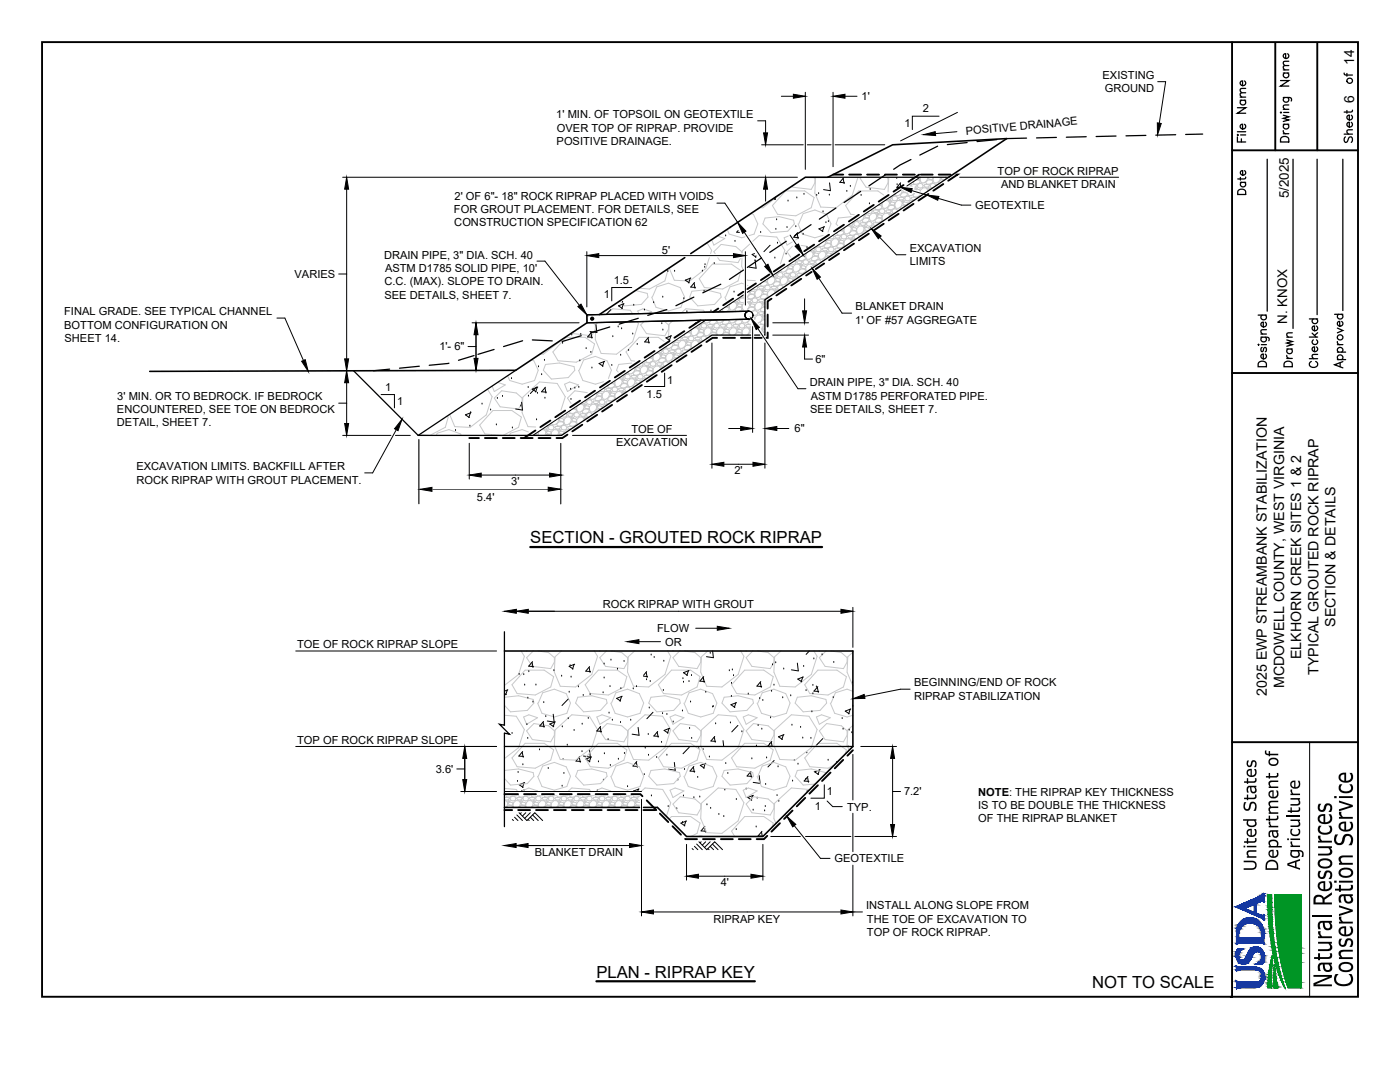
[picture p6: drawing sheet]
<svg xmlns="http://www.w3.org/2000/svg" width="279mm" height="216mm" viewBox="0 0 279 216" stroke-linecap="round" stroke-linejoin="round" font-family="sans-serif">
<defs><g id="words">
<g font-size="6.2">
<text x="265.8" y="197.2" transform="rotate(-90 265.8 197.2)">Natural Resources</text>
<text x="270" y="197" transform="rotate(-90 270 197)">Conservation Service</text>
</g>
<g font-size="4.9">
<text x="271.3" y="29.6" transform="rotate(-90 271.3 29.6)">Sheet of</text>
<text x="259.3" y="74.4" transform="rotate(-90 259.3 74.4)">Drawn</text>
</g>
<g font-size="4.4">
<text x="249.8" y="29.6" transform="rotate(-90 249.8 29.6)">File Name</text>
<text x="249.8" y="40.2" transform="rotate(-90 249.8 40.2)">Date</text>
</g>
<g font-size="4.2">
<text x="250.7" y="173.9" transform="rotate(-90 250.7 173.9)">United States</text>
<text x="255.1" y="173.9" transform="rotate(-90 255.1 173.9)">Department of</text>
<text x="259.5" y="173.6" transform="rotate(-90 259.5 173.6)">Agriculture</text>
</g>
<g font-size="3.3">
<text x="105.8" y="108.4">SECTION - GROUTED ROCK RIPRAP</text>
<text x="119" y="195.1">PLAN - RIPRAP KEY</text>
<text x="218" y="197.1">NOT TO SCALE</text>
</g>
<g font-size="2.8">
<text x="270.3" y="12.9" transform="rotate(-90 270.3 12.9)">14</text>
<text x="270.3" y="20.6" transform="rotate(-90 270.3 20.6)">6</text>
<text x="266.5" y="125.1" transform="rotate(-90 266.5 125.1)">SECTION &amp; DETAILS</text>
<text x="259.7" y="131.5" transform="rotate(-90 259.7 131.5)">ELKHORN CREEK SITES 1 &amp; 2</text>
<text x="256.3" y="137.3" transform="rotate(-90 256.3 137.3)">MCDOWELL COUNTY, WEST VIRGINIA</text>
<text x="263.1" y="134.7" transform="rotate(-90 263.1 134.7)">TYPICAL GROUTED ROCK RIPRAP</text>
<text x="252.8" y="138.9" transform="rotate(-90 252.8 138.9)">2025 EWP STREAMBANK STABILIZATION</text>
</g>
<g font-size="2.7">
<text x="257.2" y="39.6" transform="rotate(-90 257.2 39.6)">5/2025</text>
<text x="256.9" y="64.6" transform="rotate(-90 256.9 64.6)">N. KNOX</text>
</g>
<g font-size="2.2">
<text x="220" y="15.7">EXISTING</text>
<text x="111" y="23.6">1' MIN. OF TOPSOIL ON GEOTEXTILE</text>
<text x="172" y="20">1'</text>
<text x="184.2" y="22.4">2</text>
<text x="220.5" y="18.4">GROUND</text>
<text x="111.1" y="28.9">POSITIVE DRAINAGE.</text>
<text x="111.1" y="26.2">OVER TOP OF RIPRAP. PROVIDE</text>
<text x="180.5" y="25.3">1</text>
<text x="192.8" y="26.9" transform="rotate(-5 192.8 26.9)">POSITIVE DRAINAGE</text>
<text x="199.1" y="34.8">TOP OF ROCK RIPRAP</text>
<text x="90.7" y="39.8">2' OF 6&quot;- 18&quot; ROCK RIPRAP PLACED WITH VOIDS</text>
<text x="194.6" y="41.7">GEOTEXTILE</text>
<text x="199.8" y="37.5">AND BLANKET DRAIN</text>
<text x="90.6" y="42.5">FOR GROUT PLACEMENT. FOR DETAILS, SEE</text>
<text x="90.7" y="45.2">CONSTRUCTION SPECIFICATION 62</text>
<text x="76.7" y="51.6">DRAIN PIPE, 3&quot; DIA. SCH. 40</text>
<text x="132.1" y="50.6">5'</text>
<text x="181.6" y="50.3">EXCAVATION</text>
<text x="181.6" y="52.9">LIMITS</text>
<text x="58.8" y="55.5">VARIES</text>
<text x="76.7" y="56.9">C.C. (MAX). SLOPE TO DRAIN.</text>
<text x="76.7" y="59.6">SEE DETAILS, SHEET 7.</text>
<text x="76.8" y="54.3">ASTM D1785 SOLID PIPE, 10'</text>
<text x="120.5" y="59.5">1</text>
<text x="122.5" y="56.6">1.5</text>
<text x="12.8" y="62.9">FINAL GRADE. SEE TYPICAL CHANNEL</text>
<text x="12.8" y="65.6">BOTTOM CONFIGURATION ON</text>
<text x="170.7" y="64.6">1' OF #57 AGGREGATE</text>
<text x="170.8" y="61.9">BLANKET DRAIN</text>
<text x="12.9" y="68.3">SHEET 14.</text>
<text x="87.7" y="69.9">1'- 6&quot;</text>
<text x="76.8" y="78">1</text>
<text x="133.2" y="76.6">1</text>
<text x="161.6" y="77.1">DRAIN PIPE, 3&quot; DIA. SCH. 40</text>
<text x="162.7" y="72.4">6&quot;</text>
<text x="23.3" y="82.4">ENCOUNTERED, SEE TOE ON BEDROCK</text>
<text x="23.4" y="79.8">3' MIN. OR TO BEDROCK. IF BEDROCK</text>
<text x="79.2" y="80.9">1</text>
<text x="129" y="79.5">1.5</text>
<text x="161.7" y="82.4">SEE DETAILS, SHEET 7.</text>
<text x="161.8" y="79.7">ASTM D1785 PERFORATED PIPE.</text>
<text x="23.3" y="85.1">DETAIL, SHEET 7.</text>
<text x="123" y="89">EXCAVATION</text>
<text x="126" y="86.3">TOE OF</text>
<text x="158.6" y="86.3">6&quot;</text>
<text x="27.2" y="93.8">EXCAVATION LIMITS. BACKFILL AFTER</text>
<text x="146.6" y="94.6">2'</text>
<text x="27.2" y="96.5">ROCK RIPRAP WITH GROUT PLACEMENT.</text>
<text x="95.2" y="99.9">5.4'</text>
<text x="102" y="96.8">3'</text>
<text x="120.3" y="121.4">ROCK RIPRAP WITH GROUT</text>
<text x="59.3" y="129.3">TOE OF ROCK RIPRAP SLOPE</text>
<text x="131.2" y="126.1">FLOW</text>
<text x="132.7" y="128.8">OR</text>
<text x="182.4" y="137">BEGINNING/END OF ROCK</text>
<text x="182.4" y="139.6">RIPRAP STABILIZATION</text>
<text x="59.3" y="148.4">TOP OF ROCK RIPRAP SLOPE</text>
<text x="87" y="154.2">3.6'</text>
<text x="162.6" y="161.6">1</text>
<text x="165" y="158.7">1</text>
<text x="169.1" y="161.7">TYP.</text>
<text x="180.4" y="158.7">7.2'</text>
<text x="195.2" y="158.8">NOTE: THE RIPRAP KEY THICKNESS</text>
<text x="195.2" y="161.4">IS TO BE DOUBLE THE THICKNESS</text>
<text x="195.2" y="164.1">OF THE RIPRAP BLANKET</text>
<text x="106.8" y="170.8">BLANKET DRAIN</text>
<text x="166.5" y="172.1">GEOTEXTILE</text>
<text x="143.8" y="176.8">4'</text>
<text x="142.4" y="184.1">RIPRAP KEY</text>
<text x="172.9" y="181.4">INSTALL ALONG SLOPE FROM</text>
<text x="173" y="184.1">THE TOE OF EXCAVATION TO</text>
<text x="173" y="186.8">TOP OF ROCK RIPRAP.</text>
</g>
</g></defs>
<!-- layer: 1.Text.Note -->
<g fill="none" stroke="#c7c8ca" stroke-width=".2">
<path d="M155.5 38.8l-3.2 2.7-.7-.1M158.1 37.1l.1 .3 3.7 .4M160.6 38.1l1.9 1.3-.6 2.1-3.1 1.6-3.6-.3-1-1.8 2.6-2.9h3.8M162.3 35.4l.3 .2v.9l-.7 1.3M162.8 35.4l-.2 3.1M171.2 35.4l-1.1 3.6-3.2 2.5-3.1-.2-1.2-2.8M171.9 35.4l-.2 .2 1.1 1.8 3.7 .4M175.2 38.1l1.2 .8M175.2 38.1h-3.8l-2.6 2.9 1 1.8h.7M176.9 35.4l.3 .2v.9l-.7 1.3M177.5 35.4l-.3 2.9M177.6 39.4l.3 .1-.2 .3h-.7"/>
<path d="M178.2 39.2l.4-.1 .4 .2 .2 .3-.2 .4-.4 .1-.4-.1-.2-.4zM178.5 38.7v.3l-.8 .3M178.7 38.7l.1 .3h.5M179.2 40l-.6 .5v.6M179.9 39.3l.5 .2v.1l-.2 .2-.6 .1-.3-.3 .1-.2 .5-.1M180.1 38l-.2 .6-.6 .4M180.2 38.1l.2 .2 .4 .1M180.8 38.4l.3 .3-.1 .3-.5 .3h-.7M180.8 38.4h-.7l-.4 .6 .1 .3M181.1 38.5h.1M181.1 38.5l.2 .5h.6M181.5 36.7l.2 .4"/>
<path d="M181.7 39.6l-.1 .4-.5 .1-.4-.1-.2-.4 .2-.4 .4-.1 .4 .2 .2 .3M181.7 37.1l-.1 .1M181.7 40l-.6 .5M182 38.9l-.1 .1M182 37.2l-.1-.1v-.2h1l-.2 .4h-.1M182.4 39.3l-.5 .1v.2l.2 .3h.5M182.4 39.3l.5 .2v.2M182.4 38.6l-.3 .2M182.5 37.7v.1M182.5 38.6l-.3 .4 .2 .3h.6l.6-.4M182.6 37.5l.5 .1-.4 .2zM182.8 35.9h.5l.3 .2-.1 .4-.5 .3-.6-.1-.2-.3 .2-.2"/>
<path d="M183 35.8h.5M183.1 37.1l.1 .3 .5 .1 .4-.1 .1-.3M183.1 37.1l.2-.4 .4-.1 .4 .1 .1 .4M183.5 37.8l.2 .3v-.1M183.5 37.8h-.5l-.2 .1M183.6 35.4l.1 .2-.2 .3M183.7 35.5v.5l.2 .5h.5M183.7 39.1l-.4 .1-.1 .3M183.7 35.4h.1M183.9 39h.1M184.3 37.4l-.6 .6M184.3 37.5h.6l.3 .5-.1 .2"/>
<path d="M184.5 36.9l.5-.1 .5 .1v.2l-.2 .2-.6 .1-.3-.3zM185.1 35.4l-.1 .7-.6 .4M185.1 37.5l.5 .1-.4 .2zM185.2 35.9h.7l.3 .2-.1 .4-.6 .3-.6-.1-.2-.3zM185.4 35.4l-.2 .1 .2 .3h.7M185.6 37.1l.2 .3 .3 .1M185.7 37.1l.1-.4 .4-.1 .4 .1 .2 .4M185.7 37.8h-.2l-.2 .3M186.1 35.4l.1 .1M186.2 35.5l-.1 .4M186.2 35.5v.5l.2 .5h.5M186.3 35.4h-.1"/>
<path d="M186.8 37.1h.1M187.1 36.8l-.1 .1M187.3 36.4l.1 .3M187.7 35.4l-.2 .7-.6 .4M187.9 35.4l-.1 .1 .2 .3h.6l.1-.3M188.5 36l-.8-.1-.4 .5M188.6 35.4l.2 .1M188.8 35.5v.3M188.8 35.4h.1M126.8 58l2.4 .5 .1 .8-1.3 1.4-3.3 .3-1-1M130.1 59.3l.8 2 2.5 .8 2.5-.8 .7-2-.8-1.9-2.4-.9-2.3 .7-.9 2.1M133 53.8l.3 .2-.6 2.1-3.1 1.6-2.1-.2"/>
<path d="M138.1 58.1l2.8-.3 2.9 .7 .1 .8-1.3 1.4-3.3 .3-1.7-1.7zM140.6 57.4l-1.1-1.8 2.7-2.9h3.8l1.9 1.3-.6 2.1-3.1 1.6-3.6-.3M141.1 48.4l.9 1.5M141.6 51.4l-.7 2.2-3.3 2.5-3-.2-1-2.4M142 49.9l-.2 .7M143.1 47.1l1.6 .5-2.2 1.3-.5-1.1M143.2 51.4l.4 .6 3.7 .4M144.7 59.3l.2 .6M145.1 45.8l.4 .9 2.5 .7 .7-.1M147.1 59.7l.3 .1-.2 .4-.7-.1M147.8 51.6l-.5 .8M148 50.5v-.3l-1.1-1-3-.4-1.4 1.4 .2 .4"/>
<path d="M148.1 59.1l-.1 .3-.8 .2M148.1 51.5l-.1 1.6 .4 .9M148.2 50.1l-.1 .4M148.2 59l.1 .3M148.3 59.3h.1M148.4 59.5l-.3-.1-.4 .2-.2 .3 .2 .4h.7M148.4 56.6l-.4-.1-2.3 .7-.9 2.1M149.2 55.8l1.5 .2M149.2 59.7l.7 .1-.2 .4M149.2 56.9l.1 .1M149.5 58.1l.1 .2M149.6 58.3l-.2 .6-.2 .2"/>
<path d="M149.6 48.7l-1.5 1.4M149.9 42.6l.4 .2M149.9 57.8l.2 .1-.4 .2-.1-.1M150.2 48.2l1.3-1.2 3.5 .3 1.6 2.6-.8 2.8M150.2 59.6l.4-.2 .5 .2 .1 .3-.1 .4-.5 .1-.4-.1-.1-.4zM150.4 42.8l.8 1.9-.7 2-1 .3M150.6 59l-.3-.2h-.7l-.4 .5 .2 .3M150.6 59l-.1 .4-.5 .2h-.6M150.6 58.3l-.1 .4-.6-.1-.2-.3 .2-.2 .5 .1 .3 .1-.1 .5M150.7 58.8l.2 .5M151.1 57.1l.1 .3-.1 .3-.5 .2-.4-.3M151.2 57.8l-.5 .5"/>
<path d="M151.3 57.8h.5l.3 .5-.2 .6-.5 .5-.6-.1M152 56.5l-.3 .2 .2 .3M152.1 57.9h.5l-.4 .2zM152.2 58.3l.3-.2 .5 .1 .2 .3-.1 .2-.7-.1zM152.3 57.6l.2-.4h-1l-.1 .2 .3 .3 .5-.1M152.3 56.2h.5l.4 .3M152.7 59.9v.1M153.1 55.7l.1 .3-.1 .2-.6-.1M153.2 59l-.1 .4-.6 .2h-.6M153.2 56.5l-.1 .3-.6 .3-.6-.1M153.2 59l-.4-.2h-.6l-.5 .5 .2 .3M153.2 58.3v.5l.2 .5"/>
<path d="M153.2 59.4l-.4 .2-.1 .2M153.6 55.3l-.4 .5M153.8 57.4l-.2-.4-.4-.1-.4 .1-.2 .4 .1 .3 .5 .2 .4-.2 .1-.3M153.8 57.8l-.6 .5M153.8 57.8h.6M153.8 55.2l.6 .1M154 57.2l.5-.1 .5 .1v.2l-.2 .2-.6 .1-.3-.3zM154.4 55.3l.3 .5-.2 .6-.6 .4h-.5l-.2-.5v-.5M154.4 57.8l.3 .5-.1 .2M154.7 57.9h.4l-.3 .2zM154.7 55.3h.4l-.3 .3zM154.7 54.6l.3 .1-.2 .4-.7-.1"/>
<path d="M154.8 55.8l.2-.3 .5 .1 .2 .4-.1 .2-.6-.1zM155.1 57.4l.2 .3 .3 .1M155.2 57.4l.1-.4 .4-.1 .4 .1 .2 .4M155.2 58.1h-.2l-.2 .3M155.7 54l-.1 .3-.7 .2M155.7 56.5l-.3-.3h-.7l-.4 .5 .1 .3 .7 .1 .5-.3 .1-.3M155.7 55.8l.6-.6 .6 .1 .3 .5-.2 .6-.5 .4h-.6l-.2-.5v-.5M156.3 54.8l-.1 .4-.5 .1-.4-.1-.2-.4M156.3 57.4h.1M156.3 54.8l-.2-.3-.4-.1-.4 .1-.1 .3M156.5 54.6h.5l.5 .1 .1 .1-.3 .3h-.6l-.2-.3zM156.6 57.2h-.1"/>
<path d="M157.1 53l.1 .2-.2 .6-.5 .5h-.6l-.1-.4M157.2 55.3h.5l-.4 .3zM157.2 53.7h.7l.3 .2-.1 .4-.5 .3-.6-.1-.2-.3zM157.3 55.8l.3-.2h.5l.2 .4-.2 .2-.6-.1zM157.3 47.1l-.8 .3 .6 1.5 1-.6M157.5 52.7l.2 .1-.4 .2v-.1M157.6 53l-.3 .3 .2 .3M157.6 53l.5 .1 .2 .2M158 56.3l-.8-.1-.4 .5 .1 .3M158.1 49.1l-1 1.1 .7 1.1M158.3 53.3l-.2 .3h-.6M158.3 55.8v.3"/>
<path d="M158.3 53.2l.6-.5 .6 .1 .3 .4-.2 .6-.6 .5h-.5l-.2-.5zM158.4 47.3l.9 .3-.5 .3M158.5 44.7l-.1-.8-2.9-.7-2.8 .3-.4 1.2 1.6 1.7 3.3-.3 1.3-1.4M158.7 52l.1 .3M158.8 52.3l-.1 .4-.4 .1-.5-.2M158.8 54.8l-.1 .4-.4 .1-.5-.1-.1-.4M158.8 54.8l-.1-.3-.4-.1-.4 .1-.2 .3M159.1 52.1l.5-.1 .5 .2v.1l-.2 .2-.6 .1-.3-.3zM159.3 44.7l.8 2 2.5 .7 1.7-.4M159.3 54.2l.2 .3 .6 .1 .6-.3 .1-.4-.3-.2h-.7l-.5 .5M159.3 51.7l.2 .3M159.4 44.7l.9-2.1 2.3-.7 2.4 .9 .8 1.9-.6 1.6"/>
<path d="M159.4 55.3l-.5-.1-.6 .6M159.5 52h.6M159.6 51.4l-.3 .3M159.7 52.8h.5l-.4 .2zM159.9 49l1.1 .1M159.9 51.1h.6l.3 .3-.1 .3-.6 .3M160.1 54.9v-.2l-1-.1-.1 .2 .3 .3h.4M160.1 53l-.3 .3 .2 .3M160.1 53l.5 .1 .2 .2M160.2 52.3l.2 .4 .4 .1 .4-.1 .2-.4-.2-.3-.4-.2-.4 .1-.2 .4M160.7 50.6l.1 .1M160.8 50.7l-.1 .4-.6-.1"/>
<path d="M160.8 53.3l-.1 .3h-.7M160.8 53.2l.6-.5 .6 .1 .3 .4-.1 .2M160.8 53.2v.6l.2 .5M160.8 54.4l-.4 .1-.1 .2M161.3 50.3l-.5 .4M161.4 50.2h.6l.3 .5-.2 .6-.6 .4h-.5l-.2-.5v-.5M161.6 52.1l.5-.1 .5 .2v.1l-.2 .2-.6 .1-.3-.3zM161.9 51.7l.4-.6h.7l.3 .3-.1 .3-.5 .3M161.9 51.7l.2 .3M162.1 52h.6M162.3 52.8l.1 .2 .4-.2h-.5M162.3 50.2l.1 .3 .4-.2-.5-.1"/>
<path d="M162.3 49.6h.3l-.2 .4h-.7M162.5 49.5h.2M162.6 53l-.2 .3M162.6 50.5l-.2 .2 .2 .3M162.6 50.5h.5l.3 .2M162.6 53h.2M162.8 49.8l.1 .3 .4 .1 .5-.1 .1-.3-.1-.4-.5-.1-.4 .1-.1 .4M162.8 52.3l.1 .4h.4M162.8 52.3l.1-.4 .4-.1 .5 .2 .1 .3M163.3 48.9l-.1 .3-.5 .3M163.3 50.7l-.1 .4-.6-.1M163.4 50.7l.6-.5h.6l.2 .5-.2 .6-.5 .4h-.5l-.3-.5z"/>
<path d="M164.2 49.6l.4-.1 .6 .1v.2l-.2 .2-.6 .1-.3-.3zM164.3 52.1l-.2 .1M164.4 49.1l.5-.5h.6l.4 .2-.1 .4-.6 .3M164.4 49.1l.2 .3M164.4 51.7l.2 .2M164.6 49.4l.6 .1M164.7 48l.1 .1-.2 .7-.5 .4h-.5l-.2-.4M164.8 50.2l.1 .3 .4-.2-.5-.1M165.1 51l.7 .1M165.2 47.7h.1l-.4 .3v-.1M165.2 50.5h.5l.2 .2M165.2 47.9l-.3 .3 .2 .3 .7 .1 .1-.4-.2-.2-.5-.1"/>
<path d="M165.2 50.5l-.3 .2 .2 .3M165.3 49.8l.2 .3 .4 .1 .4-.1 .1-.3-.1-.4-.4-.1-.4 .1-.2 .4M165.6 51.2l-.7-.1-.5 .6M165.9 50.7l-.1 .4M165.9 50.7v.3M166.3 46.9l.1 .3-.1 .4-.4 .1-.5-.2M166.5 47.6l-.6 .6v.5l.2 .5h.5l.6-.4 .2-.7-.3-.4-.6-.1M166.7 47h.5l.5 .1v.1l-.2 .3h-.6l-.3-.3zM167.1 50.2h-.6l-.6 .5M167.1 49.4l.7 .1M167.1 49.4l-.1-.3 .4-.5h.7l.3 .2-.1 .4-.5 .3M167.2 46.3l-.2 .3 .1 .3"/>
<path d="M167.4 47.7h.4l-.3 .3zM167.6 46.1h.5l.3 .2-.1 .4-.5 .2h-.7M167.7 49.8v-.2h-1l-.1 .2 .3 .3 .5-.1M167.7 47.9l-.2 .3 .2 .3 .6 .1 .1-.4-.2-.2-.5-.1M168 46.9l.4-.2 .4 .2 .2 .3-.1 .4-.5 .1-.4-.1-.2-.4zM168.3 45.6l.1 .2-.1 .2-.5-.1M168.4 49.3l-.4 .1-.1 .2M168.4 49.3h.1M168.4 48.7l.2 .5M168.9 45.2l-.5 .4v.5M169 47.6l-.6 .6v.5M169 45.1h.6l.3 .5-.2 .6-.5 .5-.6-.1-.2-.5"/>
<path d="M169 47.6l.6 .1 .3 .4v.3M169.2 47h.5l.5 .1 .1 .1-.3 .3h-.6l-.2-.3zM169.7 46.9l-.2-.3 .4-.5h.7l.3 .2-.1 .4-.5 .2h-.6M169.9 43.2l-2.6 .3-.4 1.2 .3 .3M169.9 47.7h.5l-.4 .3zM169.9 45.2h.5l-.4 .2zM169.9 44.5h.3l-.2 .4h-.7M170 45.6l.3-.2 .5 .1 .2 .3-.2 .2-.6-.1zM170.3 47.9l.2 .1M170.3 47.9l-.3 .3M170.6 44.3l.4-.1 .4 .1 .1 .4-.1 .3-.4 .2-.5-.2-.1-.3zM170.9 43.8l-.1 .3-.7 .3"/>
<path d="M171.5 47.3l-.1-.4-.4-.2-.4 .2-.2 .3 .1 .4 .4 .1M171.6 45.1l-.6 .5v.5M171.6 45.1h.6l.3 .5-.2 .6-.6 .5-.5-.1-.2-.5M171.8 44.5l.5-.1 .5 .1v.2l-.2 .2-.6 .1-.3-.3zM171.9 47l-.2 .1M172.3 42.9l.2 .2-.2 .6-.6 .4h-.5l-.2-.3M172.4 45.2h.5l-.4 .2zM172.5 43.5h.7l.3 .3-.1 .3-.6 .3-.6-.1-.2-.3zM172.5 45.6l.3-.2 .5 .1 .2 .3-.1 .2-.7-.1zM172.8 42.6h.1l-.4 .3v-.1M172.8 42.8l.7 .3-.1 .4-.7-.1-.2-.3zM173.1 44.3l.4-.1 .4 .1 .2 .4-.2 .3-.4 .2-.4-.2-.2-.3z"/>
<path d="M173.2 46.1h-.7l-.5 .5 .2 .2M173.9 41.8l.2 .3-.2 .4-.4 .1-.5-.2M174.1 45.1l-.6 .5v.3M174.1 42.5l-.6 .6v.5M174.1 45.1h.6M174.1 42.5l.6 .1 .3 .5M174.8 41.9l.5 .1v.1l-.2 .3h-.6l-.3-.3 .1-.2h.5M175 42.6h.5l-.4 .3zM175 43.1l-.2 .6-.6 .4h-.5l-.2-.5M175 43.5h.7l.3 .3-.1 .3-.5 .3-.6-.1-.2-.3zM175.2 41h.5M175.3 44.7v-.2h-1l-.1 .2 .3 .3 .5-.1"/>
<path d="M175.6 41.8l.4-.1 .5 .1 .1 .3-.1 .4-.5 .1-.4-.1-.1-.4zM175.7 41l.3 .2-.1 .4-.5 .2h-.6l-.2-.3 .2-.3M176 40.5l.1 .1M176 40.6l-.1 .3h-.5M176.1 43.6l.2 .5M176.1 43.1l-.8-.3-.2 .3 .2 .3 .6 .1 .1-.4M176.1 44.2l-.5 .1-.1 .3M176.5 40.1l-.4 .4-.1 .6M176.6 42.5l-.5 .6-.1 .5M176.7 42.5l.6 .1 .2 .5M176.7 40l.6 .1 .2 .4M177.3 41.9l.6 .1v.1l-.2 .3h-.6l-.3-.3 .1-.2h.4"/>
<path d="M177.5 42.6h.5l-.4 .3zM177.5 40.1h.5l-.4 .2zM177.5 40.5l-.2 .6-.5 .5h-.5l-.2-.5M177.5 43.1v.2M178.1 42.9l-.2-.1-.2 .3M178.2 41h-.6l-.5 .5 .2 .3M178.2 41l.4 .2-.1 .4-.6 .2h-.6M178.6 40.6l-.1 .3h-.7l-.2-.3 .3-.3 .7 .3M179.1 42.2l-.1-.4-.4-.1-.4 .1-.2 .3 .2 .4 .3 .1M179.2 40l.6 .1 .3 .4-.2 .6-.6 .5h-.5l-.2-.5M179.5 41.9l-.1 .1M180.1 40.1h.4l-.3 .2z"/>
<path d="M180.2 40.6l.2-.3 .5 .1 .2 .3-.1 .2h-.6zM180.8 41h.1M180.8 41h-.7l-.4 .5 .1 .2M181.1 40.5v.3M181.7 40h.6M97.3 77.6l.9 1.5-1.2 3.7-3.2 2.5-3-.2-1.1-2.4M98.6 79.4l1.5-1.4 2.9 .4 1.2 1v.9l-.7 1.3-3.7-.4zM99.3 76.3l1.5 .5-2.2 1.3-.4-1.1M101.3 75l.4 .9 2.5 .8M106.1 71.8l.4 .2 .9 1.9-.7 2-2.5 .8M107.7 76.2l-3.4 3.1-.1 3.1M107.7 76.2l3.5 .3 1.6 2.7-.8 2.7"/>
<path d="M108.9 72.7l2.7-.3 3 .8 .1 .7-1.3 1.5-3.4 .2-1.6-1.7zM110.3 70.2l1.1 1.8 3.6 .3 3.1-1.6M111.7 68l-3.3 2.7-.6-.1M112.7 76.7l1-.5 1.7 .6-2.1 1.3zM115.5 73.9l.8 2 2.5 .8M115.6 73.9l.9-2.1 2.3-.7 2.3 .9 .9 1.9-.6 1.6M116.8 79.9l.2 .1M117.2 78.3l-2.5-.3-1.4 1.4 .7 1.1M117.2 79.9l.4-.1 .4 .1 .2 .3-.1 .4-.5 .1-.4-.1-.2-.4zM117.6 79.4l-.1 .3-.5 .2M118.3 64.4l.5 .4v.9l-.7 1.3-3.7-.4-.1-.3M118.7 68.6l-.6 2.1"/>
<path d="M118.7 68.6l-1.9-1.3h-3.8l-2.7 2.9M119 78.4l.1 .2M119.1 78.6l-.2 .6-.5 .5h-.6l-.1-.4M119.2 64.4l-.3 .3-.1 3.1 1.2 2.7 3 .2 3.2-2.5M119.4 78.2h.2l-.4 .2v-.1M119.5 79.9l.5-.2 .1-.4-.3-.2h-.7l-.4 .5 .2 .3 .6 .1M119.8 79.9l.4-.1 .4 .1 .1 .3-.1 .4-.4 .1-.5-.1-.1-.4zM120.2 78.7l-.2 .3h-.6M120.2 79.2l.2 .5M120.2 78.7l-.2-.2-.5-.1-.3 .3 .2 .3M120.2 78.6v.6M120.5 76.2l-1.7 .5"/>
<path d="M120.6 77.4l.1 .3-.1 .4-.4 .1-.5-.2M120.8 78.1l-.6 .5M120.8 78.1l.6 .1 .3 .4M121.4 79.9l.6 .1M121.4 77.4h.6M121.4 79.9l-.2-.3 .5-.5h.7l.3 .2-.1 .4-.6 .2M121.5 76.8l-.3 .3 .2 .3M121.6 78.2h.5l-.4 .2zM121.7 78.6l-.2 .6-.6 .5h-.5M121.8 77.9l-.6 .1-.3-.3 .1-.2 1 .1-.2 .4M121.8 76.5h.6l.3 .3-.1 .3-.6 .3M122.3 77.3l.4-.1 .4 .2 .2 .3-.2 .4-.4 .1-.4-.1-.2-.4z"/>
<path d="M122.6 76l.1 .1M122.7 76.1l-.1 .4-.6-.1M122.7 78.7l-.1 .3h-.7M122.7 76.6l.2 .5M122.7 79.2l.2 .4M122.7 78.7l-.2-.2-.5-.1-.3 .3 .2 .3M122.7 78.6v.6M122.7 79.8l-.4 .1-.1 .2M123.2 75.7l-.5 .4v.5M123.3 78.1l-.6 .5M123.3 75.6h.6l.3 .5-.2 .6-.6 .4h-.5M123.3 78.1l.6 .1 .3 .4-.1 .2"/>
<path d="M123.6 75.4h.7M124 77.4h.6M124 77.4l-.2-.3 .4-.6h.7l.3 .3-.1 .3-.5 .3M124.2 78.2h.5l-.4 .2zM124.2 75.6l.5 .1-.4 .2zM124.2 75h.3l-.2 .4M124.3 76.1l.2-.2h.5l.2 .4-.1 .2-.6-.1zM124.3 77.9l-.6 .1-.3-.3 .1-.2 1 .1-.2 .4M124.7 78.4h-.2l-.2 .3M125.2 74.3l-.1 .3-.7 .3M125.8 61.9l.4 .7M125.8 77.7h.1"/>
<path d="M125.8 75.2l-.1-.4-.5-.1-.4 .1-.1 .4 .1 .3 .4 .1 .5-.1 .1-.3M125.8 77.7l-.1-.3-.5-.2-.4 .1-.1 .4 .1 .4h.3M125.8 61.9l-3.5-.3-1.3 1.1M125.8 75.5l-.5 .6M125.9 75.6h.6M126.1 72.5l-2.6 .2-.5 1.2 .4 .3M126.1 77.5l-.1 .1M126.4 75.6l.3 .5-.2 .6-.5 .4h-.5l-.3-.5 .1-.5M126.6 73.4l.1 .1-.2 .7-.5 .4h-.5l-.2-.4M126.7 75.6l.5 .1-.4 .2zM126.8 74h.6l.4 .2-.1 .4-.6 .3-.6-.1-.2-.3zM126.8 75.4l-.5 .1-.3-.3 .1-.2h1l-.2 .4"/>
<path d="M127.1 73.1h.1l-.4 .3v-.1M127.2 64.2l.2 .3-1.1 3.7M127.2 75.2l.2 .3M127.2 75.2l.2-.4 .4-.1 .4 .1 .2 .4M127.3 72.9l.1 .1M127.5 76.6l-.7-.1-.5 .6 .2 .2M127.7 73.9h-.7l-.2-.3 .3-.3 .5 .1 .2 .2-.1 .4M127.7 76.5l.1-.4-.2-.2h-.5l-.3 .2 .2 .3 .6 .1M127.8 76.1v.3M128.2 72.3l.2 .3M128.3 72.6l-.1 .4-.4 .1-.5-.1M128.3 75.2l-.1 .3-.4 .1-.5-.1"/>
<path d="M128.4 75.5l-.6 .6M128.4 73l-.6 .5M128.4 73l.6 .1M128.4 75.6h.6M128.6 72.4h.5l.5 .1v.1M128.6 72.4l-.1 .2 .3 .3h.6M129 73.1l.3 .4-.2 .7-.6 .4h-.5l-.2-.5v-.5M129.3 73.1h.4l-.3 .3zM129.3 74h.7l.3 .2-.1 .4-.5 .3-.7-.1-.1-.3zM129.5 71.5h.5l.3 .2-.1 .4-.5 .2h-.7l-.1-.3 .2-.3M129.5 62.5l.5-.3-1.7-.6-1 .5 .2 .5M129.6 75.2v-.2l-.5-.1-.5 .1-.1 .2 .3 .3 .4-.1"/>
<path d="M129.6 72.6l-.2 .3M129.7 72.6l.2 .4M130.2 73.9h-.6l-.2-.3 .2-.3 .5 .1 .2 .2-.1 .4M130.2 71l.1 .2-.1 .2-.6-.1M130.3 74.7l-.4 .1-.1 .2M130.3 74.7h.1M130.9 72.6l-.1 .4-.5 .1-.4-.1M130.9 72.6l-.2-.3-.4-.2-.4 .2-.1 .3M130.9 73l-.6 .6v.5l.2 .5M130.9 70.5h.6l.3 .5-.2 .6-.5 .5-.6-.1-.2-.5v-.5l.5-.4M130.9 73l.6 .1 .3 .4v.2M131.1 72.4h.5l.5 .1 .1 .1"/>
<path d="M131.1 72.4v.2l.2 .3h.6M131.4 72l.2 .3h.6l.5-.2 .1-.4-.3-.2h-.7l-.4 .5M131.8 73.1h.5l-.4 .3zM131.8 70.6h.5l-.4 .2zM131.8 69.9l.4 .2M131.9 71l.3-.2 .5 .1 .2 .3-.2 .2-.6-.1zM132.2 72.6l-.3 .3M132.2 70.1l-.3 .2h-.7M132.3 70.1l.1 .3 .5 .2 .4-.2 .1-.3-.1-.4-.4-.1-.4 .1-.2 .4M132.3 72.6l.1 .4 .4 .1M132.3 72.6l.2-.3 .4-.2 .4 .2 .1 .3M132.3 73.4l-.1-.1-.3 .3"/>
<path d="M132.5 68.1l-1.1-.8h-3.8l-2.7 2.9 1.1 1.8h.7M132.6 64.1l.8 .7v.9l-.7 1.3-3.7-.4-1.1-1.8 .6-.6M132.8 69.2l-.1 .3-.7 .3M133.5 70.5l-.6 .5v.5l.2 .5 .5 .1 .6-.5 .2-.6-.3-.5h-.6M133.7 72.4l-.1 .1M133.7 69.9l-.1 .2 .3 .3 .6-.1 .2-.2M133.8 72.4h-.1M133.9 69.4l.2 .3 .6 .1 .6-.3 .1-.3-.3-.3h-.7l-.5 .5M133.9 72l.2 .2M134.2 69.8l-.5 .1M134.2 69.8l.5 .1v.2M134.2 64l-.7 .7-.1 2.9"/>
<path d="M134.2 68.3l.2 .2-.2 .6-.6 .4h-.5l-.2-.3M134.3 70.6h.5l-.4 .2zM134.7 68h.1l-.4 .3v-.1M134.7 68.2l.7 .3-.1 .4-.7-.1-.2-.3zM134.8 70.1l.2 .3 .4 .2 .4-.2 .2-.3-.2-.4-.4-.1-.4 .1-.2 .4M135.1 71.5h-.7l-.5 .5M135.3 71.4l.1-.4-.2-.1-.5-.1-.3 .2 .2 .3 .7 .1M135.8 67.2l.2 .3-.2 .4-.4 .1-.5-.2M136 70.5l-.6 .5v.3M136 67.9l-.6 .6v.5l.2 .5h.5l.6-.4 .2-.6-.3-.5-.6-.1M136 70.5h.6M136.2 69.9l-.1 .2 .3 .3 .5-.1"/>
<path d="M136.5 69.4l.2 .3 .6 .1 .5-.3 .1-.3-.3-.3h-.7l-.4 .5M136.7 69.8l-.5 .1M136.7 67.3l.5 .1v.1l-.2 .3h-.6l-.3-.3 .1-.2h.5M136.7 69.8l.5 .1v.2M136.7 66.6l-.2 .3M136.9 68h.5l-.4 .3zM137.1 66.4h.5l.3 .2-.1 .4-.5 .3-.6-.1-.2-.3M137.2 70.1h.1M137.2 68.2l.8 .3-.2 .4-.6-.1-.2-.3zM137.3 66.3h.5M137.4 67.5l.1 .4 .4 .1 .5-.1 .1-.4-.1-.3-.5-.1-.4 .1-.1 .3M137.9 65.9l.1 .1"/>
<path d="M137.9 69.6l-.4 .1-.1 .3M137.9 69.6h.1M137.9 66l-.1 .3M138.4 65.5l-.4 .4M138.5 67.9l-.5 .6-.1 .5 .3 .5M138.6 65.4l.5 .1 .3 .4-.2 .6-.5 .5h-.5l-.3-.5 .1-.6M138.6 67.9l.5 .1 .3 .5v.2M139.2 67.3l.6 .1v.1l-.2 .3h-.6l-.3-.3 .1-.2h.4M139.4 68h.5l-.4 .3zM139.4 65.5h.5l-.4 .2zM139.5 64.8l.3 .1-.2 .4-.7-.1M139.5 66.4h.6l.4 .2-.1 .4-.6 .3-.6-.1-.2-.3z"/>
<path d="M140 68.3h-.2l-.2 .2M140.1 64.6l.4-.1 .4 .2 .2 .3-.2 .4-.4 .1-.5-.1-.1-.4zM140.3 65.8l-.5-.1-.3 .3 .2 .3h.7M140.3 65.8l.2 .2M140.4 64.1v.3l-.8 .3M140.5 66l-.1 .3M140.5 65.9v.6M140.6 62.3l-.2-.4-3.5-.3-.9 .8M141 67.5v.1M141.1 67.5l-.2-.3-.4-.1-.4 .1-.2 .3 .2 .4 .3 .1M141.1 65.4l-.6 .5M141.1 65.4l.6 .1 .3 .4-.2 .6-.6 .5h-.5l-.2-.5"/>
<path d="M141.3 64.8l.5-.1 .5 .2v.1l-.2 .3h-.6l-.3-.3zM141.4 67.3l-.1 .1M141.8 63.9l-.6 .5h-.5l-.1-.3M142 65.5h.4l-.3 .2zM142.3 63.8h.4l.3 .3-.1 .3-.5 .3h-.7l-.1-.3 .4-.5M142.6 64.6l.4-.1 .4 .2 .2 .3-.1 .4-.5 .1-.4-.1-.2-.4zM142.8 65.8l-.5-.1-.2 .3 .2 .3h.6M142.8 65.8l.2 .2M142.9 66.9l.1-.3-.3-.2h-.7l-.4 .5 .1 .2M143 63.8v.1M143 66l-.1 .3M143 66.5l.2 .4"/>
<path d="M143 65.9v.6M143.4 62.1l.1 .1M143.6 65.4l-.6 .5M143.6 65.4l.6 .1 .3 .4-.2 .6-.4 .4M143.8 64.8l.5-.1 .5 .2 .1 .1-.3 .3h-.6l-.2-.3zM144.4 62.2h-.2M144.4 63.8l-.6 .6h-.6l-.2-.5M144.5 65.5h.5l-.4 .2zM144.5 63.8h.7l.3 .3-.1 .3-.5 .3h-.6l-.2-.3zM144.7 61.3h.5l.3 .2-.1 .4-.5 .3-.6-.1-.2-.3 .2-.2M145.2 64.6l.4-.1 .4 .2 .1 .3-.1 .4-.4 .1-.5-.1-.1-.4zM145.4 65.8l.2 .2"/>
<path d="M145.4 65.8l-.5-.1-.3 .3 .2 .3h.6M145.4 63.8h.1M145.5 66.9v-.3l-.3-.2h-.7l-.4 .5M145.5 60.8l.1 .1M145.6 63.8v.1M145.6 60.9l-.2 .3h-.5M145.6 66l-.2 .3M145.6 61.4l.2 .5h.5M145.6 66.5l.1 .4M145.6 65.9v.6M145.6 60.9v.5M146 62.2l-.4-.2-.5 .2"/>
<path d="M146 60.4l-.4 .4M146.2 65.4l-.6 .5M146.2 65.4l.6 .1 .3 .4M146.2 60.3l.6 .1 .3 .4M146.4 64.8l.5-.1 .5 .2v.1l-.2 .3h-.6l-.3-.3zM146.9 63.8v.2l-.6 .4h-.5l-.2-.5M147 65.5h.5l-.4 .2zM147 60.4h.5l-.4 .3zM147.1 60.8l-.2 .7-.6 .4M147.1 65.9l-.2 .6-.5 .4M147.1 63.8h.7l.3 .3-.1 .3-.6 .3h-.6l-.2-.3zM147.5 62.1l.5-.2 .1-.4-.3-.2h-.7l-.5 .5 .2 .3 .4 .1"/>
<path d="M147.6 63.7l.4 .1M147.7 64.6l.4-.1 .4 .2 .2 .3-.2 .4-.4 .1-.4-.1-.2-.4zM147.9 65.8l-.5-.1-.3 .3 .2 .3h.7M147.9 65.8l.2 .1v.6M148 66.9l.1-.3-.3-.2h-.7l-.4 .5M148 63.7v.1M148.1 63.7v.2M148.1 60.9l-.1 .3h-.7l-.2-.3 .3-.3 .5 .1 .2 .2v.5M148.1 66l-.1 .3M148.1 61.4l.2 .5M148.1 63.9l.2 .5M148.1 66.5l.2 .4"/>
<path d="M148.3 61.9h.1M148.4 62.1l-.3-.1-.4 .1M148.4 60.6l-.3 .2M148.7 65.4l-.6 .5M148.7 65.4l.6 .1 .3 .4M149.2 60.4h.1l.3 .4M149.2 61.8l.4-.5h.7l.3 .2-.1 .4-.8 .3M149.4 64.7h.4M149.5 63.7l-.1 .3-.6 .4h-.5M149.6 60.4h.5l-.4 .3zM149.6 60.8l-.2 .7-.2 .2M149.6 65.9l-.2 .6-.4 .4"/>
<path d="M149.6 63.9l-.4 .5 .2 .3M149.7 60.2h-.5M149.8 65.4h.1M149.8 65.4l-.2 .1 .1 .2h.1M149.8 65.2l-.1 .1M149.8 64.8h-.9l-.1 .2 .3 .3 .6-.1M149.8 65.8l-.1 .2 .1 .1M149.8 66.4h-.2l-.4 .5M150.1 62.4l.1-.3 .4-.1 .5 .1 .1 .4-.1 .3-.5 .1-.3-.1M150.2 63.2h.2M150.4 63.2l.3 .2-.1 .4M150.6 60.9l-.1 .3h-.6l-.2-.3 .2-.3 .5 .1 .3 .2-.1 .5"/>
<path d="M150.6 63.4v.3M150.7 61.4l.2 .5M150.8 61.9h.6M151.2 62.8l-.5 .6M151.2 60.3l-.5 .5M151.3 62.9h.5l.3 .5-.2 .6-.6 .4M151.3 60.3l.5 .1 .3 .4-.2 .7-.5 .4M151.6 64.8l.9 .1-.2 .4M151.9 65.6l.2 .3v.2M152.1 65.5h.5l-.4 .2zM152.1 62.9l.5 .1-.4 .2zM152.1 60.4h.5l-.4 .3z"/>
<path d="M152.2 65.2l-.1 .1M152.3 62.7l.2-.4h-1l-.1 .2 .3 .3 .5-.1M152.3 60.2l.2-.4-1-.1-.1 .2 .3 .3h.5M152.3 66.4h.4M152.7 63.8h-.5l-.5 .6 .2 .3M152.7 61.3h-.5l-.5 .5 .2 .3M152.7 65.7h-.2l-.3 .3 .2 .3h.3M152.7 63.2h-.2l-.3 .2 .2 .3h.3M152.7 60.7l-.2-.1-.3 .3 .2 .3h.3M152.7 64.6l-.8 .1M152.7 62.1h-.8M152.7 62.4v.2"/>
<path d="M152.7 64.9v.2M83.7 86.7l2 .2M89.2 83l.3 .2-.6 2.1-3.1 1.6M91.9 86.6l-2.3-.9-2.3 .7-.2 .5M91.9 86.6l.2 .3M96.8 86.6l3.5 .3M102.2 81.9h-3.8l-2.7 2.9 1.1 1.8M102.2 81.9l1.9 1.3-.6 2.1-3.1 1.6M104.2 85.7l1.3 .5M104.2 85.7l-2.3 .7-.2 .5M104.2 82.4l1.2 2.7 1.5 .1M106.6 86.7h.5l.3 .2"/>
<path d="M107.4 86.2l.1 .1M107.5 86.3l-.2 .3h-.5M107.5 86.8v.1M107.5 86.3v.5M107.9 85.8l-.4 .4M108.1 85.7l.6 .1 .3 .4-.2 .7M108.8 86.9h.1M108.9 85.8h.5l-.4 .3zM109 85.1l.3 .1-.2 .4-.7-.1M109 86.3l.3-.3 .5 .1 .2 .3-.1 .2h-.7zM109.4 85.3l.2 .4 .4 .1 .4-.1 .2-.4-.2-.3-.4-.2-.4 .2-.2 .3M109.9 86.9l-.2-.2h-.7l-.2 .2"/>
<path d="M110 84.5l-.1 .3-.8 .2M110 86.2l.6-.5 .6 .1 .3 .4-.2 .7M110 86.8v.1M110 86.3v.5M110.8 85.1h.5l.5 .1v.1l-.2 .3h-.6l-.3-.3zM111.3 86.9h.1M111.4 83.5l.1 .2-.2 .6-.6 .5-.5-.1-.1-.3M111.5 85.8h.5l-.4 .3zM111.8 83.2l.2 .1-.4 .2-.1-.1M112.1 85l.4-.2 .5 .2 .1 .3-.1 .4-.5 .1-.4-.1-.1-.4zM112.3 86.8l-.8-.1-.1 .2M112.5 84.4l-.3-.2h-.7l-.4 .5 .2 .3h.6l.5-.2 .1-.4"/>
<path d="M112.5 83.7l-.1 .4-.6-.1-.2-.3 .2-.2 .5 .1 .3 .1-.1 .6M112.5 86.3l-.1 .3M112.6 83.7l.6-.5h.5l.3 .5-.2 .6-.5 .5-.5-.1-.2-.5M112.6 86.3l-.3-.2-.5-.1-.2 .3 .2 .3h.6M112.6 86.3l-.1 .3M113 82.5l.1 .3-.1 .3-.5 .2-.4-.3M113.4 82.6l.4-.1 .6 .1v.2l-.2 .2-.6 .1-.3-.3zM113.7 85.8l-.5-.1-.6 .5M114 83.3h.5l-.4 .2zM114.2 81.6h.5l.4 .3-.1 .3-.6 .3-.6-.1-.2-.3 .3-.2M114.4 85.4v-.2l-.6-.1h-.4l-.1 .2 .3 .3h.4M114.7 82.4l.4-.1 .4 .1 .2 .4-.2 .3-.4 .2-.5-.2-.1-.3z"/>
<path d="M115 81.1l.1 .1M115.1 84.4l-.4-.2h-.6l-.5 .5 .2 .3h.6l.6-.2 .1-.4M115.1 83.7l-.1 .4-.7-.1-.2-.3 .3-.2 .5 .1 .2 .1v.6M115.1 81.2l-.1 .4-.6-.1M115.1 84.2l.2 .5M115.1 81.2v.5M115.1 84.8l-.4 .2-.1 .2M115.5 80.8l-.4 .4M115.7 83.2l-.6 .5M115.7 80.6l.6 .1 .3 .5-.2 .6-.6 .4h-.5l-.2-.5M115.7 83.2h.6l.3 .5-.1 .2M115.9 82.6l.5-.1 .5 .1v.2l-.2 .2-.6 .1-.3-.3z"/>
<path d="M116.6 83.3h.4l-.3 .2zM116.6 80.7h.4l-.3 .3zM116.6 80l.3 .1-.2 .4-.7-.1M116.6 81.6h.7l.3 .3-.1 .3-.5 .3-.7-.1-.1-.3zM117.1 83.5h-.2l-.2 .3M117.6 81.2l-.1 .4-.6-.1M117.6 81.2l-.2-.2h-.5l-.2 .2 .2 .3M117.6 81.2v.5M118.2 82.8l-.2-.4-.4-.1-.4 .1-.1 .4 .1 .3 .3 .1M118.2 80.6l-.6 .6M118.2 80.6l.6 .1 .3 .5M118.4 80h.5l.5 .1 .1 .1-.3 .3h-.6l-.2-.3z"/>
<path d="M118.5 82.6h-.1M119.1 80.7h.5l-.4 .3zM119.1 81.2l-.2 .6-.5 .4h-.6l-.2-.5M119.4 81.5l.6 .1M119.9 81.7l-.8-.1-.4 .5 .1 .3M120.2 81.2l-.1 .3M120.2 81.2l-.2-.2h-.5l-.3 .2 .2 .3M120.2 81.2v.3M120.8 80.6l-.6 .6M120.8 80.6l.5 .1M122 80.3v-.2l-.5-.1h-.5l-.1 .2 .3 .3h.4M100.7 139.1l2.8-.3 2.9 .8 .2 .7-1.4 1.5-3.3 .2-1.2-1.3"/>
<path d="M100.7 139.1v.1M102.2 136.6l2.6-2.9h3.8l1.9 1.3-.6 2.1-3.1 1.6M102.2 136.6l1 1.8 3.6 .3M104 129.9l.6 1M104.7 130.9l-1.2 3.7-2.8 2.2M105.1 129.9h.1M106.4 129.9l-1.3 1.3 1.2 1.8M107.4 129.9l2.1 .3 1.1 1v.9l-.7 1.3-3.6-.4M110.6 134.2l1.2 2.7M112 129.9l-1.2 1.2-.2 3.1M113 138.4l-2.4-.9-2.3 .7-.9 2.1M113 138.4l.9 1.9-.8 2-2.5 .8-2.4-.8-.9-2"/>
<path d="M115.3 139.1l-.4 1.2 1.6 1.7 3.3-.2 1.4-1.5-.2-.7-2.9-.8-2.8 .3M116.8 136.6l2.6-2.9h3.8l1.9 1.3-.6 2.1-3.1 1.6M116.8 136.6l1 1.8 3.6 .3M118.6 129.9l.7 1-1.2 3.7-3.2 2.5-3.1-.2M119.7 129.9h.1M121 129.9l-1.3 1.3 1.2 1.8M122 129.9l2.1 .3 1.1 1v.9l-.7 1.3-3.6-.4M126.4 136.9l1.2 .1M126.7 129.9l-1.3 1.2-.2 3.1 1.2 2.7M127.6 138.5l-2.4-1-2.3 .7-.9 2.1M127.7 138.5l.8 1.8-.8 2.1M129.9 139.1l-.4 1.2 1.6 1.7 3.4-.2 1.3-1.5-.2-.7-2.9-.8-2.8 .3"/>
<path d="M131.4 136.6l2.6-2.9h3.8l1.9 1.3-.6 2.1-3.1 1.6M131.4 136.6l1 1.8 3.6 .3M133.2 129.9l.7 1-1.2 3.7-3.2 2.5-1.8-.1M134.3 129.9h.1M135.6 129.9l-1.3 1.3 1.2 1.8M136.6 129.9l2.1 .3 1.2 1-.1 .9-.7 1.3-3.6-.4M141.3 129.9l-1.3 1.2-.2 3.1 1.2 2.7M144.5 139.1l-.4 1.2 1.6 1.7 3.4-.2 1.3-1.5-.2-.7-2.9-.8-2.8 .3M146 136.6l2.6-2.9h3.8l1.9 1.3-.6 2.1-3 1.6M146 136.6l1 1.8M147 138.4l3.7 .3M147.3 134.6l-3.2 2.5-3.1-.2"/>
<path d="M147.8 129.9l.7 1M148.5 130.9l-1.2 3.7M148.9 129.9h.1M150.2 129.9l-1.3 1.3 1.2 1.8M151.2 129.9l2.1 .3 1.2 1v.9l-.8 1.3-3.6-.4M154.5 134.2l1.1 2.7M155.9 129.9l-1.3 1.2-.2 3.1M159.1 139.1l-.4 1.2 1.6 1.7 3.4-.2 1.3-1.5-.2-.7-2.9-.8-2.8 .3M160.6 136.6l1 1.8 3.7 .3M162.4 129.9l.7 1M163.1 130.9l-1.2 3.7-3.2 2.5-3.1-.2M163.5 129.9h.1"/>
<path d="M164.8 129.9l-1.3 1.3 1.2 1.8M165.8 129.9l2.1 .3 1.2 1M167 133.7h-3.8l-2.6 2.9M167 133.7l1.9 1.3-.6 2.1-3 1.6M169.1 131.2v.9l-.8 1.3-3.6-.4M169.1 134.2l1.1 2.7M170.2 137.9l-1.1-.4-2.4 .7-.8 2.1M170.2 130.1l-1 1-.2 3.1M100.7 159.8h.4M100.7 159.1h.4l.6 .1v.1l-.3 .3h-.5l-.2-.2M100.7 153.8l2.8-.4 2.9 .8 .2 .7-1.4 1.5-3.3 .3-1.2-1.4M100.7 157.3l2.3 .2 .3 .4"/>
<path d="M100.7 142.7l2.3 .2M100.9 158.7l.2 .3 .6 .1 .6-.4M101 159.8l.3 .5-.2 .6-.2 .2M101.3 159.8l.5 .1-.4 .2zM101.8 159.3l.2 .4M102.9 159.3l-.1 .4-.4 .1-.5-.1M103 159.3l-.2-.3-.4-.1-.4 .1-.2 .3M103 159.7l-.6 .6M103 159.7l.6 .1 .3 .5-.2 .6-.3 .2M103 142.9l1.6 2.7M103.2 159.1h.5l.5 .1v.1l-.2 .3h-.6l-.3-.3zM103.2 158.7h-.6"/>
<path d="M103.5 158.7l.1 .3 .7 .1 .5-.4M103.9 159.8l.4 .1-.3 .2zM104.3 159.3l.2 .4 .4 .1 .5-.1 .1-.4M104.5 157.7l.1 .2M104.5 157.7l1-.5 1.8 .6-.2 .1M104.5 143.1l1-.5 1.8 .6-2.2 1.3-.6-1.4M104.7 145.6l-1.2 3.6-2.8 2.2M104.8 148.3h3.8l1.9 1.3-.6 2.1-3.1 1.6-3.6-.3-1-1.8zM105.5 159.3l-.2-.3-.4-.1-.4 .1-.1 .3M105.5 159.7l-.6 .6M105.5 159.7l.6 .1 .3 .5-.2 .6-.3 .2M105.7 159.1h.5l.5 .1 .1 .1-.3 .3h-.6l-.2-.3z"/>
<path d="M105.7 158.7h-.6M106 158.7l.2 .3 .6 .1 .6-.4M106.4 159.8l.5 .1-.4 .2zM106.9 159.3l.1 .4 .5 .1 .4-.1 .1-.4M107.3 154.9l.9 2 2.4 .8 2.5-.8 .8-2M108 159.3l-.1-.3-.4-.1-.4 .1-.2 .3M108.1 159.7l-.6 .6M108.1 159.7l.6 .1 .3 .5-.2 .6-.3 .2M108.3 159.1h.5l.5 .1v.1l-.2 .3h-.6l-.3-.3zM108.3 158.7h-.6M108.6 158.7l.1 .3 .6 .1 .6-.4M108.9 159.8l.5 .1-.4 .2z"/>
<path d="M109.4 159.3l.2 .4 .4 .1 .4-.1 .2-.4M109.5 144.8l1.1 1v.9l-.7 1.3-3.6-.4-1.2-1.8 1.5-1.4 2.9 .4M110.6 159.3l-.2-.3-.4-.1-.4 .1-.2 .3M110.6 159.7l-.6 .6M110.6 159.7l.6 .1 .3 .5-.2 .6-.3 .2M110.8 159.1h.5l.5 .1v.1l-.2 .3h-.6l-.3-.3zM110.8 158.7h-.6M111.1 158.7l.2 .3 .6 .1 .5-.4M111.5 159.8l.5 .1-.4 .2zM113 153l-2.4-.9-2.3 .8-.9 2M113 153l.9 1.9M113.1 159.3l-.1-.3-.5-.1-.4 .1-.1 .3 .1 .4 .4 .1 .5-.1 .1-.4"/>
<path d="M113.1 159.7l-.5 .6M113.2 159.7l.5 .1 .3 .5-.2 .6-.2 .2M113.4 159.1h.4l.6 .1v.1l-.2 .3h-.6l-.3-.3zM113.4 158.7h-.7M113.6 158.7l.2 .3 .6 .1 .6-.4M114 159.8l.5 .1-.4 .2zM114.1 142.6l-3.3 3.1-.2 3.1M114.1 142.6l3.6 .3M115.3 153.7l2.8-.3 2.9 .8 .2 .7-1.4 1.5-3.3 .3-1.6-1.8zM115.7 159.3l-.2-.3-.4-.1-.4 .1-.2 .3 .1 .4 .5 .1 .4-.1 .1-.4M115.7 159.7l-.6 .6M115.7 159.7l.6 .1 .3 .5-.2 .6-.3 .2"/>
<path d="M115.9 159.1h.5l.5 .1v.1l-.2 .3h-.6l-.3-.3zM115.9 158.7h-.6M116.2 158.7l.1 .3 .7 .1 .5-.4M116.6 159.8l.4 .1-.3 .2zM117.6 142.9l1.7 2.7-1.2 3.6-3.2 2.5-3.1-.2-1.2-2.7M117.9 157.9l-.3-.4-3.5-.3-.8 .7M118.2 159.3l-.2-.3-.4-.1-.4 .1-.2 .3 .2 .4 .4 .1 .5-.1 .1-.4M118.2 159.7l-.6 .6M118.2 159.7l.6 .1 .3 .5M118.4 159.1h.5l.5 .1 .1 .1-.3 .3h-.6l-.2-.3zM118.4 158.7h-.6M118.7 158.7l.2 .3 .6 .1 .6-.4"/>
<path d="M119.1 159.8l.5 .1-.4 .2zM119.1 143.1l1-.5 1.8 .6-2.2 1.3zM119.2 157.9l-.1-.2 1-.5 1.8 .6-.2 .1M119.4 148.3h3.8l1.9 1.3-.6 2.1-3.1 1.6-3.6-.3-1-1.8zM120.4 158.7v.1M120.7 159.3l-.1-.3-.4-.1-.4 .1-.2 .3 .1 .4 .5 .1 .4-.1 .1-.4M120.8 159.7l-.6 .6M120.8 159.7l.6 .1 .3 .5M121 158.7l-.6 .1M121.3 158.7l.1 .3M121.6 159.8l.5 .1-.4 .2zM121.8 159.6l.2-.4-1-.1-.1 .2 .3 .3h.6"/>
<path d="M121.9 140.3l.9 2 2.4 .8 2.4-.7M121.9 154.9l.9 2 2.4 .8 2.5-.8 .2-.6M122.6 158.7l-.6 .4-.6-.1M122.9 158.7v.1M123.3 159.3l-.2-.3-.4-.1-.4 .1-.2 .3 .2 .4 .4 .1 .4-.1 .2-.4M123.3 159.7l-.6 .6M123.3 159.7l.6 .1 .3 .5-.2 .6-.3 .2M123.5 158.7l-.6 .1M123.8 158.7l.2 .3M124.1 144.8l1.1 1v.9l-.7 1.3-3.6-.4-1.2-1.8 1.5-1.4 2.9 .4M124.2 159.8l.5 .1-.4 .2zM124.3 159.6l.2-.4-1-.1-.1 .2 .3 .3h.6"/>
<path d="M125.1 158.7l-.5 .4-.6-.1M125.8 159.3l-.1-.3-.5-.1-.4 .1-.1 .3 .1 .4 .4 .1 .5-.1 .1-.4M125.8 159.7l-.5 .6M125.9 159.7l.6 .1M126.1 159.1h.4l.6 .1v.1l-.3 .3h-.5l-.3-.3zM126.1 158.7h-.7M126.3 158.7l.2 .3 .6 .1 .5-.3M126.4 159.8l.3 .5-.2 .6-.2 .2M126.7 159.8l.5 .1-.4 .2zM127.2 159.3l.2 .4M127.3 159.7l.3 .1M127.6 153l-2.4-.9-2.3 .8-.9 2"/>
<path d="M127.6 153l.2 .5M127.6 158.9l-.2 .1-.2 .3M127.6 143.6l-2.2 2.1-.1 3.1 1.1 2.7 1.3 .1M127.8 153.6l.7 1.3M127.9 157.9l.8-.7 3.5 .3 1.7 2.7-.9 2.7M128.5 154.9l-.5 1.4M128.7 142.6l-1 1M128.7 142.6l3.6 .3M129.9 153.7l2.8-.3 2.9 .8 .2 .7-1.3 1.5-3.4 .3-1.6-1.8zM132.2 142.9l1.7 2.7-1.2 3.6-3.2 2.5-1.7-.1M133.7 157.7l1-.5 1.8 .6-2.2 1.3zM133.7 143.1l1-.5 1.8 .6-2.2 1.3z"/>
<path d="M134 148.3h3.8l1.9 1.3-.6 2.1-3.1 1.6-3.6-.3-1-1.8zM136.5 140.3l.9 2 2.4 .8 2.5-.8 .8-2-.9-1.9-2.4-.9-2.3 .7-.9 2.1M136.5 154.9l.9 2 2.4 .8 2.5-.8 .8-2M138.7 144.8l1.2 1-.1 .9-.7 1.3-3.6-.4-1.2-1.8 1.5-1.4 2.9 .4M142.2 153l-2.4-.9-2.3 .8-.9 2M142.2 153l.9 1.9M143.3 142.6l-3.3 3.1-.1 3.1 1.1 2.7 3.1 .2 3.2-2.5M143.4 142.6l3.5 .3M144.5 153.7l2.8-.3 2.9 .8 .2 .7-1.3 1.5-3.4 .3-1.6-1.8zM146.9 157.5l1.6 2.7M146.9 142.9l1.6 2.7M146.9 157.5l-3.6-.3-3.3 3.1-.2 3.1 1.2 2.7 3.1 .2 3.2-2.5"/>
<path d="M147 153l3.7 .3 3-1.6 .6-2.1-1.9-1.3h-3.8l-2.6 2.9 1 1.8M148.3 157.7l1-.5 1.8 .6-2.2 1.3zM148.3 143.1l1-.5 1.8 .6-2.2 1.3zM148.5 145.6l-1.2 3.6M151.1 140.3l.9 2 2.5 .8 2.4-.8 .8-2-.9-1.9-2.3-.9-2.4 .7-.9 2.1M151.1 154.9l.9 2 2.5 .8 2.4-.8 .8-2M153.3 144.8l1.2 1v.9l-.8 1.3-3.6-.4-1.2-1.8 1.5-1.4 2.9 .4M156.8 153l-2.3-.9-2.4 .8-.9 2M156.8 153l.9 1.9M157.9 142.6l-3.3 3.1-.2 3.1M158 142.6l3.5 .3M161.5 142.9l1.6 2.7"/>
<path d="M161.5 157.6v-.1l-3.6-.3-3.3 3.1-.2 3.1M162.9 143.1l1-.5 1.8 .6-2.2 1.3zM163.1 145.6l-1.2 3.6-3.2 2.5-3.1-.2-1.1-2.7M164.9 154.3l-.1-.1-2.9-.8-2.8 .3-.4 1.2 1.6 1.8 2.4-.3M165.7 140.3l.9 2 2.5 .8 1.1-.4M167 148.3h-3.8l-2.6 2.9 1 1.8 3.7 .3 1.2-.7M167 148.3l1.9 1.3-.2 .9M167.9 144.8l1.2 1M167.9 144.8l-2.9-.4-1.5 1.4 1.2 1.8 3.6 .4 .8-1.3v-.9M169.1 148.8l.4 .9M170.2 144.7l-1 1-.2 3.1M102 160.7l.4 .3-.1 .1"/>
<path d="M102 160.7h-.6l-.4 .4M102.4 160.3l-.1 .4M102.4 160.3l-.7-.2-.3 .2 .2 .3 .7 .1M102.4 160.3l.1 .8M104.6 160.7h-.7l-.3 .4M104.6 160.7l.3 .3v.1M104.9 160.3l-.1 .4M104.9 160.3l-.7-.2-.2 .2 .2 .3 .6 .1M104.9 160.3l.2 .8M107.1 160.7l.3 .3v.1M107.1 160.7h-.7l-.3 .4M107.5 160.3l-.2 .4"/>
<path d="M107.5 160.3l-.7-.2-.3 .2 .2 .3 .6 .1M107.5 160.3l.1 .8M109.7 160.7h-.7l-.3 .4M109.7 160.7l.3 .3-.1 .1M110 160.3l-.1 .4M110 160.3l-.7-.2-.3 .2 .2 .3 .7 .1M110 160.3l.1 .8M112.2 160.7l.3 .3v.1M112.2 160.7h-.7l-.3 .4M112.5 160.3l-.1 .4M112.6 160.8l.1 .3M112.6 160.3l-.8-.2-.2 .2 .2 .3 .6 .1"/>
<path d="M112.6 160.3l-.1 .5M114.7 160.7l.4 .3-.1 .1M114.7 160.7h-.6l-.4 .4M115.1 160.3l-.1 .4M115.1 160.8l.1 .3M115.1 160.3l-.7-.2-.3 .2 .2 .3 .7 .1M115.1 160.3v.5M117.3 160.7h-.7l-.3 .4M117.3 160.7l.3 .3v.1M117.6 160.3l-.1 .4M117.6 160.8l.2 .3M117.6 160.3l-.7-.2-.2 .2 .2 .3 .6 .1"/>
<path d="M117.6 160.3v.5M119.1 160.3l-.2 .6-.3 .2M119.8 160.7l.3 .3v.1M119.8 160.7h-.7l-.3 .4M120 160.7l-.6-.1-.2-.3 .3-.2h.5l.2 .2v.5M120.2 160.3l-.2 .4M120.2 160.8l.1 .3M121.7 160.3l-.2 .6-.3 .2M122.4 160.7h-.7l-.3 .4M122.4 160.7l.3 .3-.1 .1M122.6 160.7l-.7-.1-.2-.3 .3-.2h.5l.2 .2v.5M122.7 160.3l-.1 .4"/>
<path d="M122.7 160.8l.1 .3M124.9 160.7l.3 .3v.1M124.9 160.7h-.7l-.3 .4M125.1 160.7l-.6-.1-.2-.3 .2-.2h.5l.2 .2-.1 .4M125.3 160.3l.1 .8M127.4 160.7h-.6l-.4 .4M127.4 160.7l.2 .2M127.6 160.2l-.5-.1-.3 .2 .2 .3 .6 .1M137.8 162.9h-3.8l-.5 .5M137.8 162.9l1.9 1.3-.6 2.1-1.2 .6M139.1 162.6l-3.6-.4-1.2-1.8 1.5-1.4 2.9 .4 1.2 1-.1 .9-.7 1.3M139.3 166.9l.5-.2 .5 .2"/>
<path d="M148.5 160.2l-1.2 3.6M152.4 162.9h-3.8l-2.6 2.9 .6 1.1M152.4 162.9l1.9 1.3-.2 .9M153.7 162.6l-3.6-.4-1.2-1.8 1.5-1.4 2.9 .4 1.2 1v.9l-.8 1.3M154.5 163.4l.4 .9"/>
</g>
<!-- layer: CHANNEL -->
<path d="M189.3 35.4l11.6-7.7-22.8 1.2-12.9 6.5h-4.5l-22.9 15.2M136.7 51.4l-17.1 11.4M117.1 64.4l-14.2 9.5-73 .2M100.7 129.9h69.5v19l-17.9 18h-15.3l-5.8-5.8h-2.8M100.7 161.1h26.9" fill="none" stroke="#000" stroke-width=".32"/>
<!-- layer: J-DIM -->
<g fill="none" stroke="#000" stroke-width=".2">
<path d="M231 16.3h1.6M151.2 24.1h1.6M67.6 54.7h1.6M107.2 52.1h1.6M143.1 40.5h1.6M178.9 50.8h1.9M191.9 40.9h1.9M55.3 63.5h1.6M93.4 69.2h1.6M159.2 77.6h1.6M160.6 71.6h1.6M168.1 62.5h1.9"/>
<path d="M67.6 80.4h1.6M72.8 94.4h1.6M179.7 137.5h1.9M91.2 153.4h1.6M165.1 159.8l1.1 1.2h1.9M178.1 157.9h1.6M163.7 171.3h2M170.2 182h1.9"/>
</g>
<!-- layer: J-Hatch Subgrade -->
<g fill="#000" stroke="#000" stroke-width=".2">
<path d="M158.3 18.8l2.4 .4-2.4 .4zM166.3 19.2l2.3-.4v.8zM69.2 35.4l.4 2.4h-.8zM152.8 35.4l.4 2.4h-.8zM152.4 26.5h.8l-.4 2.4zM179.7 37.4l2.4 .2-.3 .8zM184.3 26.9l2.3-.6 .1 .8zM185 38.9l2.4 .3-.3 .8zM231 24.5l.8 .1-.8 2.3zM117.1 51l2.4-.4v.8zM146.4 50.6l2.4 .4-2.4 .4zM147.2 44.4l1.7 1.7-.7 .5z"/>
<path d="M152.6 53.2l.7-.5 1 2.2zM158.7 49.1l.6-.4 1 2.2zM162.1 53.5l1.6 1.8-.6 .4zM173.9 45.6l2 1.5-.6 .5zM60.2 72.1l.7-.3 .6 2.3zM69.2 74l.4 2.4h-.8zM68.8 71.6h.8l-.4 2.4zM95 64.4l.4 2.4h-.8zM94.6 71.5h.8l-.4 2.4zM115.3 61.2l.7-.5 1.1 2.1zM149.9 63.6l1.7 1.7-.7 .5zM160.6 66.9l.4 2.3h-.8z"/>
<path d="M160.2 62h.8l-.4 2.4zM68.8 84.5h.8l-.4 2.4zM80.2 83.7l-.8 2.2-.7-.3zM93.7 94.8l2.3-.4v.8zM109.7 94.4l2.4 .4-2.4 .4zM142.1 92.6l2.4-.4v.8zM147.8 85.1l2.4 .4-2.4 .4zM150.3 92.2l2.4 .4-2.4 .4zM152.7 85.5l2.3-.4v.8zM100.7 122l2.3-.4v.8zM103 122l2.4-.4v.8zM125.1 128l2.4-.4v.8z"/>
<path d="M143.2 125l2.3 .4-2.3 .4zM167.8 121.6l2.4 .4-2.4 .4zM170.2 139.4l2.3-.8 .1 .8zM92.8 148.9l.3 2.4h-.7zM92.4 155.6h.7l-.3 2.3zM178.1 148.9l.4 2.4h-.8zM100.6 168.7l2.4-.4v.8zM103 168.7l2.4-.4v.8zM125.6 168.3l2.4 .4-2.4 .4zM137 174.8l2.4-.4v.8zM149.9 174.4l2.4 .4-2.4 .4zM157 162.9l1.8 1.6-.6 .5z"/>
<path d="M177.7 164.5h.8l-.4 2.4zM128 182l2.4-.4v.8zM167.8 181.6l2.4 .4-2.4 .4z"/>
</g>
<g fill="none" stroke="#000" stroke-width=".2">
<path d="M155.9 19.2h2.4M168.6 19.2h2.4M232.6 16.3l-1.2 8.3M69.2 37.8v33.8M152.8 24.1v2.4M152.8 37.8v2.3M181.9 38l3.1 .9M187.3 39.6l4.6 1.3M191 26.3l-4.3 .4M108.8 52.1l6.8 8.8M119.5 51h26.9M144.7 40.5l2.5 3.9"/>
<path d="M148.5 46.3l4.4 6.6M157.7 46.9l1.3 2M160.6 59.6v2.4M163.4 55.5l4.7 7M175.6 47.4l3.3 3.4M56.9 63.5l3.7 8.4M69.2 76.4v8.1M95 64.4v9.5M151.2 65.5l8 12.1M160.6 69.2v2.4M79.1 85.7l-4.7 8.7M96 94.8h13.7"/>
<path d="M144.5 92.6h5.8M145.4 85.5h2.4M155 85.5h2.4M103 122h64.8M127.5 128h4.3M138.8 125.4h4.4M179.7 137.5l-7.2 1.5M92.8 148.9v9M178.1 151.3v13.2M103 168.7h22.6M139.4 174.8h10.5M158.5 164.7l5.2 6.6"/>
<path d="M130.4 182h37.4"/>
</g>
<!-- layer: 0 -->
<path d="M179.8 37.9l-30.6 20.4M183.6 35.4l-2.6 1.7M148.4 58.9l-5.1 3.3M140.8 63.9l-34.4 23M100.7 157.9h27.3" fill="none" stroke="#000" stroke-width=".2"/>
<!-- layer: J-Concrete -->
<g fill="none" stroke="#000" stroke-width=".2">
<path d="M160.7 18.4v15.4M166.3 18.4v14.9M68.4 35.4h90.7M152 28.9h8.3M154.4 39.6l.3 .2M154.8 39.3l-.2 .5M159 39.5h.1M160.5 38.8h.1M161.1 28.9h4.8M163 39h.1M163.4 38.6h.1M164.4 37.8l1.4 .3"/>
<path d="M165.5 38.9h.1M165.6 36.5l.1 1.5M166.7 28.9h9.9M168.3 35.6l.2 1M168.4 35.5l-.8 .9 1 .1M169 38.2h.1M169.7 37.2h.1M171.9 39h.1M173.7 37.8h.1M179 35.6h.1M179 36.9h.1M179.7 36.6l.1 .7"/>
<path d="M179.7 36.5l-.7 .9h.6M191.5 35.4h31.7M117.1 50.2v11M132.3 59.3h.1M133.3 54.2h.1M134.6 54.1h.1M136.5 59.6h.1M137.8 55.5l-.4 1M137.9 55.5l-1.1 .4 .8 .5M138.5 56.5l.2 1M138.6 56.4l-.8 .9 1 .1M140.2 54.1h.1"/>
<path d="M140.5 58.1h.1M140.6 53.3h.1M140.7 52.8h.1M142.5 52.6h.1M144.8 47.1h.1M145.7 45.4h.1M146.5 58.3h.1M146.7 48.2h.1M147.3 46l-.3 .3 .6 .1M148.8 50.2v10.7M149.5 53.3l1.4 .2M150.1 50.8l.8 .5"/>
<path d="M150.6 50.6l-.5 .2M150.7 52h.1M150.7 52l.2 1.5M150.9 51l-.1 .3M151.8 46.4h.1M153.7 48.9l-1.2 1.3M154.6 51.5h.1M154.8 45.8h.1M155 43.9h.1M155.2 48.5h.1M156.9 50.7h.1M157.1 45.4h.1"/>
<path d="M157.3 40.1h.1M158.8 45.2h.1M159.1 46.6l.2 1M159.2 46.4l-.8 .9 1 .1M160.3 46.7h.1M161.1 49.4h.1M164.3 42.3h.1M164.4 45.3l-.3 .9M164.5 45.2l-1.1 .5 .8 .5M164.8 44.4h.1M165.3 44.2h.1M173.5 40.7h.1"/>
<path d="M94.2 64.4h21.4M99.3 79.5h.1M100.3 79.1h.1M102.1 75.6h.1M105.4 77.3h.1M105.5 79h.1M107.1 77.2l-1.3 1.3M107.2 77.3l-.3 .9M107.3 78.5h.1M107.3 77.2l-1.1 .5 .8 .5M107.5 73.2h.1M108.1 74.8h.1"/>
<path d="M108.7 71.9h.1M108.8 79.5h.1M108.8 77.4l.2 1M108.8 77.3l-.7 .9 .9 .1M112.3 68.5h.1M113.9 77.7h.1M114 79.7h.1M114.1 66.8h.1M114.7 77.5h.1M115.5 77.3h.1M115.7 72h.1M115.9 66.7h.1"/>
<path d="M117 69.6h.1M117.3 67.2l.9 .1M117.7 66.1l1.4 .3M117.9 70.3h.1M118 66.5l.1 1M118 66.3l-.7 .9M118.1 73.4h.1M118.9 64.8l.2 1.5M120.6 72.1l-.4 1M120.7 72.1l-1.1 .4 .8 .6M121.9 61.8l-.9 .9M122.1 72.9h.1"/>
<path d="M122.3 67.2h.1M123.4 65.2h.1M123.9 70.9h.1M124.1 65.6h.1M124.2 60.3h.1M124.4 60.6l-.3 1M124.5 60.6l-1.1 .4 .8 .6M125.5 69.9h.1M126.3 66.7h.1M126.5 60.9h.1M127.2 68.7h.1M128.6 61.9h.1"/>
<path d="M128.7 68.2l.9 .1M129.3 67.5l.2 1M129.4 67.3l-.7 .9M130.5 60.4h.1M132.1 64.6h.1M132.3 65.9h.1M133.9 67l-.3 1M134 67l-1.1 .4 .8 .5M137.1 62.2h.1M138.9 64.4l-.5 .5M141.9 62.1h.1M142.1 68.4v25"/>
<path d="M150.2 65.2v21.1M152.7 68.4v25M154.2 64.4h7.2M154.2 66.9h7.2M68.4 86.9h9.6M78.9 86.9h3M90.9 85.9h.1M93.7 88.4v7.2M93.8 85h.1M93.9 82.4l-.3 .9M93.9 82.3h.1M94 82.3l-1.1 .5 .8 .5"/>
<path d="M96.2 80.6h.1M97.9 81.8h.1M99.1 84.8h.1M102.3 85.4h.1M102.9 81.6l1.4 .2M103.9 81h.1M104.1 80.3l.2 1.5M107.1 83.8h.1M114.3 86.9h22.7M59 129.9h40.1M170.2 121.2v8M59 148.9h40.1"/>
<path d="M92 157.9h7.1M128 159.5v23.3M170.2 150.5v9.1M171.8 148.9h7.1M137 168.5v7.1M152.3 168.5v7.1M153.8 166.9h5.9M160.8 166.9h9M170.2 162.3v7.6M170.2 172.6v10.2M170.6 166.9h8.3"/>
</g>
<!-- layer: CHANNEL -->
<path d="M189.3 35.4l-36.6 24.4-.1 7.1M70.6 74l12.9 12.9M102.9 73.9l-19.4 13M150.6 66.9h1M83.5 86.9h28.6M100.7 148.9h69.5" fill="none" stroke="#000" stroke-width=".25"/>
<!-- layer: HATCH-GROUT -->
<g fill="none" stroke="#000" stroke-width=".2">
<path d="M100.7 138.4l.3 .2M101.2 137.7l-.3 .9M101.4 137.6l-.7 .3M103.6 134.6h.1M104.5 134.6h.1M104.7 136.7h.1M105.3 139.3h.1M105.5 134h.1M106.2 132.2l.2 1M106.3 132l-.8 .9 1 .1M107 136.7h.1M110.5 133.8h.1"/>
<path d="M112.1 134.9h.1M113.4 139.5l-1.2 1.3M113.6 138.1h.1M113.6 133l.8 .5M113.8 132.8h.1M114 135.1h.1M114.6 132.6l-.3 .9M114.7 132.5l-1.1 .5M115.4 137.1h.1M116.4 138.8h.1M117.6 133.2l.2 1M117.7 133l-.8 .9 1 .1"/>
<path d="M117.8 138.6h.1M120.4 138.2h.1M120.6 132.5h.1M120.6 135.3h.1M121.7 137h.1M121.9 131.7h.1M123.2 133.5h.1M123.9 137.4h.1M124.1 138.9l-.4 1M124.2 138.9l-1.1 .5 .8 .5M124.5 132h.1M126.4 137.5h.1"/>
<path d="M127 137h.1M128.4 134.9l.8 .1M129 134.2l.1 1M129 135.6h.1M129.1 134l-.7 .8M129.8 136h.1M130 130.7h.1M130.6 131.2h.1M132.4 137.8h.1M132.5 131.9h.1M136.3 135.4h.1M136.4 136.1h.1"/>
<path d="M137.4 133.8l-.3 1M137.5 136h.1M137.5 133.8l-1.1 .4 .8 .6M138 134.8h.1M139.7 135.9l.9 .1M140.4 135.2l.1 1M140.4 135.6h.1M140.4 135l-.7 .9M140.9 138.1h.1M141 131l1.4 .2M141.7 130.4h.1M142.2 129.9l.2 1.3"/>
<path d="M145.6 133.8h.1M146 139h.1M146 136.4h.1M146.2 133.7h.1M146.4 134.8h.1M149.3 138.5h.1M151.6 139.4h.1M151.7 136.2l.2 1M151.8 136l-.7 .9 .9 .1M152.2 139.8h.1M154 137.9h.1M154.2 132.7h.1"/>
<path d="M154.5 136.7h.1M154.8 132.2h.1M156.2 139.2h.1M156.4 133.5h.1M157.8 138.8h.1M157.9 133.7l1.5 .2M159.1 132.3l.2 1.5M160.2 135.1l-.3 1M160.3 135.1l-1.1 .4 .8 .5M160.4 133h.1M160.9 137.8h.1M161.5 129.9l-.6 .7"/>
<path d="M162.2 136.8h.1M162.2 138.4h.1M162.4 131.5h.1M162.9 137.1h.1M163.1 137.2l.2 1M163.2 137l-.8 .9 1 .1M164.1 130.7h.1M166.3 139.2h.1M166.4 132.2h.1M170.1 136.2h.1M102.2 146.3h.1M103.3 155.9h.1"/>
<path d="M103.4 154.1h.1M104.2 157.9h.1M104.2 150.1l.2 1M104.3 150l-.8 .9h1M104.4 152.6h.1M104.6 157.7h.1M104.6 156.2l-.3 .9M104.7 156.2l-1.1 .4 .8 .5M105.2 144.6h.1M105.3 147.3h.1M106.4 140.1h.1M107.7 149.6h.1"/>
<path d="M108.4 144.1l.2 1M108.5 144l-.8 .9h1M108.5 140.2h.1M108.9 143h.1M109.2 143.9l1.4 .2M109.4 153.3h.1M110.4 142.5l.2 1.5M110.7 144.1l-.3 .9M110.8 144l-1.1 .5 .8 .5M112.2 156.9h.1M112.2 145h.1M112.4 151.6h.1"/>
<path d="M112.5 154.3h.1M113.2 148.7h.1M113.4 143.4h.1M114.6 145.8h.1M115.6 151.1l.2 1M115.7 151l-.8 .9h1M116.2 150h.1M116.2 144.5h.1M116.4 150.9l1.4 .2M117.4 143.4h.1M117.6 149.5l.2 1.5M117.9 151.1l-.3 .9"/>
<path d="M118 151l-1.1 .5 .8 .5M119.1 145.9h1M119.2 157.8h.1M119.4 152h.1M119.8 145.1l.2 1M119.9 144.9l-.8 1M120.4 155.7h.1M120.6 150.4h.1M121.4 147.6h.1M121.5 142.3h.1M121.8 152.7h.1M122.2 143.7h.1"/>
<path d="M123.4 151.5h.1M123.8 144.2h.1M124.6 150.3h.1M125.2 157h.1M125.9 143.7h.1M126.2 146.5l1.4 .2M127 152.1l.2 1M127.1 151.9l-.8 1h1M127.3 145.1l.2 1.6M127.4 157.4l-.1 .5M127.5 157.4l-1.1 .5h.1M128.6 154.6h.1"/>
<path d="M128.8 149.3h.1M129.4 146.6h.1M129.4 150.7h.1M129.6 141.3h.1M130 158.8h.1M130.3 142.1l-1.2 1.3M130.5 146.9h.9M131.1 151.2h.1M131.2 146.1l.1 1M131.3 146l-.8 .9M132 148.1h.1M132.2 142.4h.1"/>
<path d="M133.1 150.7h.1M133.1 142.6h.1M133.4 153.5l1.4 .2M133.5 145.3l-.3 1M133.6 145.3l-1.1 .4 .8 .6M134.4 144.1h.1M134.6 152.1l.1 1.5M135.3 155.6h.1M136.2 141.9h.1M136.4 158.8h.1M136.6 153.5h.1M137.6 149.1l-1.3 1.3"/>
<path d="M137.6 145.4h.1M137.8 140.1h.1M138 147.3h.1M138.4 153.1l.2 1M138.5 152.9l-.8 .9 1 .1M138.5 159.2h.1M139.2 155.1h.1M139.4 149.4h.1M139.7 159h.1M140.3 149.6h.1M140.7 152.3l-.3 1M140.9 152.3l-1.1 .4 .7 .6"/>
<path d="M141.6 151.1h.1M142.2 141.1h.1M142.4 141h.1M142.6 147.1l.1 1M142.6 146.9l-.7 1h.9M142.8 144.4h.1M144.3 147.8l.1 1.1M144.7 157.6h.1M144.8 152.4h.1M145.3 154.3h.1M145.8 144.3h.1M146.9 140.2l-.4 1"/>
<path d="M146.9 159.5h.1M147 140.2l-1.1 .4 .8 .5M147.3 144.7l-1.3 1.3M148.1 146h.1M148.9 157.4h.1M149.8 154.1l.2 1M149.9 153.9l-.8 .9 1 .1M150.1 151.4h.1M150.2 158.7l-.3 1M150.3 156.1l1.4 .2M150.3 158.7l-1.1 .4 .8 .6M151 148.9h.1"/>
<path d="M151.1 159.3h.1M151.3 144.8h.1M151.5 154.8l.2 1.5M152 145.5h.1M152.8 156.5h.1M153 151.2h.1M153.6 148.5h.1M153.8 143.2h.1M153.9 148.1l.2 .8M154 147.9l-.7 1h.9M154.5 151.7l-1.2 1.3M155.1 158.8h.1"/>
<path d="M155.3 153h.1M155.4 159.9h.1M156.3 146.6l-.3 1M156.5 146.6l-1.1 .4 .7 .5M158.1 144.7h.1M158.2 155.9h.1M158.5 151.8h.1M159.3 152.5h.1M159.8 145.1h.1M160.2 147.3h.1M160.5 155.8l.9 .1M160.8 155.5h.1"/>
<path d="M161 150.2h.1M161.1 158h.1M161.2 155.1l.1 1M161.2 154.9l-.7 1M161.8 147.3h.1M162 142h.1M163.6 153.6l-.4 1M163.7 153.6l-1.1 .4 .8 .5M164.2 147.4l-1.2 1.3M165.3 151.7h.1M165.4 148.9h.1M167 152.1h.1"/>
<path d="M168.1 143.4h.1M168.3 145.5h.1M169.3 149h.1M169.5 145.7h.1M169.7 141.5l-.3 1M169.8 141.5l-1.1 .4 .8 .5M170 146.2h.1M170.2 140.9h.1M133.3 160.9h.1M135.1 161.4h.1M136.2 164.1h.1M136.9 163.8l-.3 1"/>
<path d="M137 163.8l-1.1 .4 .8 .6M140.6 165l.2 1M140.7 164.9l-.8 .9 1 .1M141.1 160.6h.1M141.8 161.3h.1M143.5 162.5h.1M144.5 162.9h.1M146.9 165.5h.1M150.3 161.7h.1M150.9 165h.1M152 166l.1 .9M152.1 165.9l-.8 .9 1 .1"/>
<path d="M152.6 161.8h.1M152.7 160.9h.1"/>
</g>
<!-- layer: geotextile -->
<g fill="none" stroke="#000" stroke-width=".38">
<path d="M166.3 34.8h2M169.5 34.8h2.4M173 34.8h2.4M176.6 34.8h2.4M177.3 38.9l-1.9 1.3M180.2 34.8h2.4M180.3 36.9l-2 1.3M183.4 34.8l-2.1 1.5M183.8 34.8h2.3M185.3 38.7l-2 1.3M187.3 34.8h2.4M188.3 36.7l-2 1.3"/>
<path d="M190.9 34.8h.2l-1.9 1.3M146.3 59.6l-2 1.3M148.4 58.2l-1.1 .7M150.9 56.6l-1.7 1.1M153.6 54.8l-1.8 1.1M154 59.6l-.8 .5v1.5M156.5 52.8l-2.1 1.4M156.9 57.6l-1.9 1.3M159.5 50.8l-2 1.3M159.9 55.6l-2 1.4M162 54.3l-1.1 .7M162.5 48.8l-2 1.3"/>
<path d="M164.5 52.6l-1.7 1.1M165.5 46.8l-2 1.3M167.4 50.6l-1.9 1.3M168.4 44.8l-2 1.4M170.4 48.6l-2 1.3M171.4 42.9l-2 1.3M173.4 46.6l-2 1.4M174.4 40.9l-2 1.3M176.4 44.7l-2 1.3M179.3 42.7l-1.9 1.3M182.3 40.7l-2 1.3M115.8 79.9l-2 1.4"/>
<path d="M118.7 78l-1.9 1.3M121.7 76l-2 1.3M124.7 74l-2 1.3M125.1 78.8l-2 1.3M127.7 72l-2 1.3M128.1 76.8l-2 1.3M130.6 70l-1.9 1.4M131.1 74.8l-2 1.4M133.6 68.1l-2 1.3M134 72.9l-1.9 1.3M136.6 66.1l-2 1.3M137 70.9l-2 1.3"/>
<path d="M139.8 63.9l-2.2 1.5M140 68.9l-2 1.3M143.1 67.4h-.9l-1.2 .8M143.4 61.6l-1.1 .7M144.3 67.4h2.4M147.9 67.4h1.9M150.6 67.4h1.4M153.2 66.3v1.1h-.2M153.2 62.8v2.4M93.7 87.4h1.9M96.8 87.4h2.4M100.3 87.4h2.4"/>
<path d="M103.9 87.4h2.4M106.9 85.9l-2.3 1.5M107.5 87.4h2.4M109.8 83.9l-2 1.3M112.8 81.9l-2 1.3M113.2 86.7l-1 .7h-1.1M116.2 84.8l-2 1.3M119.2 82.8l-2 1.3M122.2 80.8l-2 1.3M100.7 158.5h2.7M104.6 158.5h2.4M108.2 158.5h2.3"/>
<path d="M111.7 158.5h2.4M115.3 158.5h2.4M118.9 158.5h2.4M122.4 158.5h2.4M126 158.5h1.8l.4 .4M129.1 159.7l1.9 1.9M160.7 159.2l-1.7 1.7M163.2 156.7l-1.7 1.7M165.7 154.2l-1.6 1.6M168.3 151.6l-1.7 1.7M170.2 149.7l-1.1 1.1M100.7 161.6h1.5"/>
<path d="M103.4 161.6h2.4M107 161.6h2.4M110.6 161.6h2.3M114.1 161.6h2.4M117.7 161.6h2.4M121.3 161.6h2.3M124.8 161.6h2.4M128.4 161.6h2.4M131.7 162.3l1.7 1.7M134.2 164.9l1.7 1.6M136.7 167.4h2.4M140.3 167.4h2.4"/>
<path d="M143.9 167.4h2.4M147.4 167.4h2.4M153.1 166.8l-.6 .6h-1.5M155.6 164.3l-1.6 1.6M158.2 161.7l-1.7 1.7"/>
</g>
<!-- layer: Riprap_Gabions -->
<g fill="none" stroke="#000" stroke-width=".2">
<path d="M102.2 163.5l.3 .2M102.7 163.1l.7 .6M103.1 162.6l1.2 1.1M103.6 162.2l1.6 1.5 1.5-1.5 1.6 1.5M104 162.2l-.2 .2M104.9 162.2l-.6 .6M105.4 163.5l.2 .2M105.8 163.1l.7 .6M105.8 162.2l-1.1 1.1M106.3 162.6l1.1 1.1M138.1 169.3l.3 .2M138.6 168.9l.7 .6"/>
<path d="M139 168.4l1.2 1.1M139.5 168l1.6 1.5 1.5-1.5 1.6 1.5M139.9 168l-.2 .2M140.8 168l-.6 .6M141.3 169.3l.2 .2M141.7 168.9l.7 .6M141.7 168l-1.1 1.1M142.2 168.4l1.1 1.1"/>
</g>
<!-- layer: 1.Text.Note -->
<g fill="none" stroke="#000" stroke-width=".25">
<path d="M117.1 62.8l32.4-.7a.8 .8 0 0 0-.8 .8 .8 .8 0 0 0 .8 .8l-32.4 .7zM118.1 63.4h.2v.4h-.2zM149.8 66.9h-7.7l-30 20"/>
<circle cx="118.2" cy="63.6" r=".29"/>
<circle cx="149.5" cy="62.9" r=".8"/>
</g>
<!-- layer: titleblock -->
<path d="M105.8 109.2h58.3M119 195.8h31.6" fill="none" stroke="#000" stroke-width=".44"/>
<!-- layer: BC_Site1 OG -->
<g fill="none" stroke="#000" stroke-width=".25">
<path d="M171.8 38.2l-3.3 2.2M176.7 34.9l-3.3 2.2M181.8 31.8l-2.2 1.1-1.2 .9M187.1 29.2l-3.5 1.7M193 28.4l-3.9 .5M198.9 27.9l-3.9 .3M204.9 27.6l-4 .1M210.8 27.4l-3.9 .1M216.8 27.3l-4 .1M222.7 27.1l-3.9 .1M228.7 27l-4 .1M234.6 26.9l-3.9 .1"/>
<path d="M240 26.8h-3.4M138.5 59.3l-3.6 1.7M143.8 56.7l-3.5 1.7M148.4 53.9l-2.8 1.9M152 51.5l-2.8 1.9M156.9 48.1l-3.3 2.3M161.9 44.8l-3.3 2.2M166.8 41.5l-3.3 2.2M77.8 73.7l-3.3 .3M83.7 73.1l-4 .4M89.6 72.5l-3.9 .4M94.6 71l-3.1 .9"/>
<path d="M98.6 69.7l-3.2 1M104.3 68l-3.8 1.2M106.2 67.8l4 .2M116 67l-3.8 1.1M121.7 65.2l-3.8 1.2M127.4 63.5l-3.8 1.2M133.1 61.8l-3.8 1.1"/>
</g>
<!-- layer: WC3_DimText -->
<path d="M187.4 23.2h-5.3v2.7M191.1 22.4l-11.4 5.7M126.1 57.4h-4v2.6M76.1 78.7h2.6v2.7M132.6 74.5v2.6h-4M164.5 156.6v2.7h-2.7" fill="none" stroke="#000" stroke-width=".2"/>
<!-- layer: J-Concrete -->
<path d="M111.9 88.5v12.1" fill="none" stroke="#000" stroke-width=".21"/>
<!-- layer: J-DIM -->
<path d="M100.7 126.1v18.6l-1-.2 2 2-1-.2v18.7" fill="none" stroke="#000" stroke-width=".25"/>
<!-- layer: EWP-DIM -->
<path d="M165.2 35.4h24.1" fill="none" stroke="#000" stroke-width=".25"/>
<!-- layer: 4.Tblk.Brdr.Line -->
<path d="M245.9 8.4v190.5h-237.5v-190.5h262.6v190.5h-25.4M254.5 8.6v21.4M262.9 8.6v21.4M245.9 30h25.1M245.9 74.4h25.1M245.9 148.1h25.1" fill="none" stroke="#000" stroke-width=".38"/>
<!-- layer: 4.Tblk.Logo -->
<path d="M261.4 148.1v50.8" fill="none" stroke="#000" stroke-width=".2"/>
<g fill="#0037dd" stroke="#0037dd" stroke-width=".2">
<path d="M247 193h.2z"/>
<path d="M247.2 193h2.7z"/>
<path d="M249.9 193h.9z"/>
<path d="M250.8 193h.1z"/>
<path d="M250.9 193l.2 .1z"/>
<path d="M251.1 193.1h.2z"/>
<path d="M251.3 193.1l.2 .1z"/>
<path d="M246.8 193.2v.1z"/>
<path d="M251.5 193.2l.2 .1z"/>
<path d="M251.7 193.3l.1 .1z"/>
<path d="M249.9 193.5h.8z"/>
<path d="M247.1 193.5h2.8z"/>
<path d="M251.4 193.7l.1 .1z"/>
<path d="M251.5 193.8v.1z"/>
<path d="M251.6 193.9v.1z"/>
<path d="M251.7 194.1v.1z"/>
<path d="M252.2 194.1v.1z"/>
<path d="M251.8 194.2v.1z"/>
<path d="M252.2 194.2l.1 .1z"/>
<path d="M251.8 194.4l.1 .2z"/>
<path d="M252.3 194.4v.2z"/>
<path d="M251.9 194.6v.2z"/>
<path d="M252.3 194.6v.2z"/>
<path d="M251.9 194.8v.1z"/>
<path d="M252.3 194.8v.1z"/>
<path d="M251.9 194.9v.1z"/>
<path d="M252.3 194.9v.1z"/>
<path d="M251.9 195l-.1 .2z"/>
<path d="M252.3 195v.2z"/>
<path d="M251.8 195.2v.1z"/>
<path d="M252.3 195.2v.1z"/>
<path d="M251.8 195.3l-.1 .1z"/>
<path d="M252.3 195.3v.1z"/>
<path d="M251.7 195.4v.1z"/>
<path d="M252.3 195.4v.1z"/>
<path d="M251.7 195.5l-.1 .1z"/>
<path d="M251.3 195.9l.1-.1z"/>
<path d="M251 196l.1-.1z"/>
<path d="M250.8 196h.1z"/>
<path d="M250.6 196h.2z"/>
<path d="M250.3 196h.3z"/>
<path d="M247 196h3.3z"/>
<path d="M246.8 196.1v.1z"/>
<path d="M252.1 196.1l-.1 .1z"/>
<path d="M246.8 196.2v.2z"/>
<path d="M252 196.2l-.1 .2z"/>
<path d="M246.8 196.4v.2z"/>
<path d="M251.9 196.4l-.1 .2z"/>
<path d="M246.8 196.6v.1z"/>
<path d="M251.6 196.7l.2-.1z"/>
<path d="M246.8 196.7v.1z"/>
<path d="M251.5 196.8l.1-.1z"/>
<path d="M251.3 196.9l.2-.1z"/>
<path d="M251.1 197l.2-.1z"/>
<path d="M250.9 197h.2z"/>
<path d="M250.8 197.1l.1-.1z"/>
<path d="M250.6 197.1h.2z"/>
<path d="M247.1 197.1h.5z"/>
<path d="M252.2 179.9v.1z"/>
<path d="M252.2 182.6h-.1z"/>
<path d="M249.2 183.1h.4z"/>
<path d="M247.1 184.5h1.1z"/>
<path d="M252.1 188.3h.1z"/>
<path d="M246.8 188.3h.1z"/>
<path d="M249.8 189.1h1.6z"/>
<path d="M251.9 190.8h.4z"/>
<path d="M246.7 191h.5z"/>
<path d="M248.1 192.4h.2z"/>
<path d="M250.6 192.4h1.3z"/>
<path d="M246.8 193.6h.1z"/>
<path d="M251.7 195.4h.6z"/>
<path d="M250.6 196h1.5z"/>
<path d="M246.8 197.2h.1z"/>
<path d="M252.1 178.4l.1 .1zM252.1 178.4l.1 .1z"/>
<path d="M252.1 178.5l.1 .1zM252 178.6h.2z"/>
<path d="M252 178.6l.2 .1zM251.9 178.7h.3z"/>
<path d="M251.9 178.7h.3zM251.7 178.7h.5z"/>
<path d="M251.7 178.7l.5 .2v-.2zM251.4 178.9l.3-.2 .5 .2z"/>
<path d="M251.4 178.9h.8zM251.2 178.9h1z"/>
<path d="M251.2 178.9l1 .1zM251.1 179h1.1z"/>
<path d="M251.1 179l1.1 .2v-.2zM250.7 179.2l.4-.2 1.1 .2z"/>
<path d="M250.7 179.2l1.5 .1zM250.4 179.3h1.8z"/>
<path d="M250.4 179.3l1.8 .1zM250.2 179.4h2z"/>
<path d="M250.2 179.4l2 .1v-.1zM249.9 179.5l.3-.1 2 .1z"/>
<path d="M249.9 179.5l2.3 .1zM249.8 179.6h2.4z"/>
<path d="M249.8 179.6h2.4zM249.6 179.6h2.6z"/>
<path d="M249.6 179.6l2.6 .2v-.2zM249.3 179.8l.3-.2 2.6 .2z"/>
<path d="M252 179.8h.2zM252 179.8h.2z"/>
<path d="M249.3 179.8h2.6zM249.2 179.8h2.6z"/>
<path d="M249.2 179.8h2.6zM249.2 179.8h2.6z"/>
<path d="M249.2 179.8h2.6zM249.1 179.9h2.6z"/>
<path d="M252.1 179.8l.1 .1zM252.1 179.8l.1 .1z"/>
<path d="M249.1 179.9h2.6zM249 179.9h2.6z"/>
<path d="M249 179.9h2.6zM248.8 180h2.6z"/>
<path d="M248.8 180h2.6zM248.7 180h2.6z"/>
<path d="M248.7 180h2.6zM248.5 180.1h2.6z"/>
<path d="M248.5 180.1h2.6zM248.5 180.1h2.5z"/>
<path d="M248.5 180.1h2.5zM248.3 180.2h2.5z"/>
<path d="M248.3 180.2h2.5zM248.2 180.2h2.6z"/>
<path d="M248.2 180.2l2.6 .1zM248 180.3h2.8z"/>
<path d="M248 180.3l2.8 .1v-.1zM247.8 180.4l.2-.1 2.8 .1z"/>
<path d="M247.8 180.4h3zM247.8 180.4h3z"/>
<path d="M250.3 180.4l.5 .1zM250.3 180.4l.5 .1z"/>
<path d="M247.8 180.4h2.5zM247.5 180.5h2.6z"/>
<path d="M247.5 180.5h2.6zM247.4 180.6h2.5z"/>
<path d="M247.4 180.6l2.2 .1 .3-.1zM247.1 180.7l.3-.1 2.2 .1z"/>
<path d="M247.1 180.7l2.2 .2 .3-.2zM246.8 180.9l.3-.2 2.2 .2z"/>
<path d="M246.8 180.9h2.5zM246.6 180.9h2.6z"/>
<path d="M246.6 180.9h2.6zM246.6 180.9h2.6z"/>
<path d="M246.6 180.9h2.6zM246.6 180.9h2.5z"/>
<path d="M246.6 180.9h2.5zM246.6 180.9l2.5 .1z"/>
<path d="M246.6 181h2.5zM246.6 181h2.5z"/>
<path d="M246.6 181h2.5zM246.6 181h2.4z"/>
<path d="M246.7 181l1.8 .2 .5-.2zM246.7 181l1.8 .2h-1.3z"/>
<path d="M247.2 181.2h1.3zM247.2 181.2l1.2 .1z"/>
<path d="M247.3 181.3l2 .3-.9-.3zM247.3 181.3l2 .3h-1.1z"/>
<path d="M250.3 180.5l.5 1.5v-1.5zM250.3 180.5l.5 1.5h-.5z"/>
<path d="M248.2 181.6l2 .4-.9-.4zM248.2 181.6l2 .4h-1.1z"/>
<path d="M250.3 182h.5zM250.3 182h.5z"/>
<path d="M249.1 182h1.2zM249.1 182h1.2z"/>
<path d="M249.2 182l1.6 .2v-.2zM249.2 182l1.6 .2h-1.3z"/>
<path d="M249.5 182.2l1.4 .1zM249.5 182.2l1.4 .1z"/>
<path d="M249.7 182.3l1.4 .1zM249.7 182.3l1.4 .1z"/>
<path d="M249.9 182.4h1.2zM249.9 182.4h1.2z"/>
<path d="M249.9 182.4l1.5 .1zM249.9 182.4l1.5 .1z"/>
<path d="M250.2 182.5l1.4 .1zM250.2 182.5l1.4 .1z"/>
<path d="M250.4 182.6h1.3zM250.4 182.6h1.3z"/>
<path d="M252.1 182.6l.1 .1zM252 182.7h.2z"/>
<path d="M250.5 182.6l1.4 .1zM250.5 182.6l1.4 .1z"/>
<path d="M252 182.7h.2zM252 182.7h.2z"/>
<path d="M250.6 182.7h1.4zM250.6 182.7h1.4z"/>
<path d="M250.6 182.7l1.6 .1zM250.6 182.7l1.6 .1z"/>
<path d="M250.9 182.8l1.3 .2v-.2zM250.9 182.8l1.3 .2h-.9z"/>
<path d="M249.2 183.1h.5zM249.1 183.1h.6z"/>
<path d="M249.1 183.1h.8zM249 183.1h.9z"/>
<path d="M249 183.1l1 .1zM248.9 183.2h1.1z"/>
<path d="M251.3 183l.9 .2v-.2zM251.3 183l.9 .2z"/>
<path d="M248.9 183.2h1.3zM248.7 183.2h1.5z"/>
<path d="M248.7 183.2h1.5zM248.7 183.2h1.5z"/>
<path d="M248.7 183.2l1.7 .1zM248.5 183.3h1.9z"/>
<path d="M251.7 183.2l.5 .1v-.1zM251.7 183.2l.5 .1z"/>
<path d="M248.5 183.3h2zM248.5 183.3h2z"/>
<path d="M252 183.3l.2 .1zM252 183.3l.2 .1z"/>
<path d="M248.5 183.3l2.2 .1-.2-.1zM248.2 183.4l.3-.1 2.2 .1z"/>
<path d="M248.2 183.4h2.6zM248.2 183.4h2.6z"/>
<path d="M252.1 183.4l.1 .1v-.1zM252.1 183.4l.1 .1z"/>
<path d="M248.2 183.4l2.8 .2-.2-.2zM248 183.6l.2-.2 2.8 .2z"/>
<path d="M248 183.6h3zM247.9 183.6h3.1z"/>
<path d="M247.9 183.6l3.3 .2-.2-.2zM247.7 183.8l.2-.2 3.3 .2z"/>
<path d="M247.7 183.8h3.6zM247.7 183.8h3.6z"/>
<path d="M247.6 183.8l3.8 .1-.1-.1zM247.6 183.8l3.8 .1h-3.8z"/>
<path d="M247.6 183.9l3.9 .1-.1-.1zM247.6 183.9l3.9 .1h-4z"/>
<path d="M247.5 184l4.1 .2-.1-.2zM247.5 184l4.1 .2h-4.3z"/>
<path d="M247.3 184.2h4.3zM247.3 184.2h4.3z"/>
<path d="M247.3 184.2h2zM247.3 184.2h1.7z"/>
<path d="M249.6 184.2l2.1 .1zM249.6 184.2l2.1 .1z"/>
<path d="M249.9 184.3h1.8zM249.9 184.3h1.8z"/>
<path d="M247.3 184.2h1.7zM247.3 184.2l1.5 .1z"/>
<path d="M250.1 184.3h1.6zM250.1 184.3h1.6z"/>
<path d="M250.2 184.3h1.5zM250.2 184.3h1.5z"/>
<path d="M247.3 184.3h1.5zM247.3 184.3l1.2 .1h-1.3z"/>
<path d="M250.3 184.3l1.5 .1zM250.3 184.3l1.5 .1z"/>
<path d="M250.5 184.4l1.3 .1zM250.5 184.4l1.3 .1z"/>
<path d="M250.7 184.5h1.1zM250.7 184.5h1.1z"/>
<path d="M247.2 184.4l1 .1 .3-.1zM247.2 184.4l1 .1h-1.1zM247.1 184.5h1.1z"/>
<path d="M250.8 184.5l1.1 .1zM250.8 184.5l1.1 .1z"/>
<path d="M250.9 184.6l1 .1zM250.9 184.6l1 .1z"/>
<path d="M251 184.7h.9zM251 184.7h.9z"/>
<path d="M247.1 184.5l.8 .2 .3-.2zM247.1 184.5l.8 .2h-.8z"/>
<path d="M251.1 184.7l.8 .1zM251.1 184.7l.8 .1z"/>
<path d="M247.1 184.7l.7 .2 .1-.2zM247.1 184.7l.7 .2h-.8z"/>
<path d="M251.2 184.8l.8 .1zM251.2 184.8l.8 .1z"/>
<path d="M247 184.9h.8zM247 184.9h.7z"/>
<path d="M251.3 184.9h.7zM251.3 184.9h.7z"/>
<path d="M251.3 184.9l.7 .1zM251.3 184.9l.7 .1z"/>
<path d="M247 184.9l.5 .3 .2-.3zM247 184.9l.5 .3h-.6z"/>
<path d="M251.4 185l.7 .2-.1-.2zM251.4 185l.7 .2h-.6z"/>
<path d="M251.5 185.2h.6zM251.5 185.2h.6z"/>
<path d="M246.9 185.2l.6 .1v-.1zM246.9 185.2l.6 .1h-.6z"/>
<path d="M251.5 185.2l.6 .1v-.1zM251.5 185.2l.6 .1h-.5z"/>
<path d="M246.9 185.3l.5 .1 .1-.1zM246.9 185.3l.5 .1h-.6z"/>
<path d="M251.6 185.3l.6 .2-.1-.2zM251.6 185.3l.6 .2h-.6z"/>
<path d="M251.6 185.5h.6zM251.6 185.5h.6z"/>
<path d="M246.8 185.4l.5 .3 .1-.3zM246.8 185.4l.5 .3h-.5z"/>
<path d="M246.8 185.7h.5zM246.8 185.7h.5z"/>
<path d="M251.7 185.5l.5 .2v-.2zM251.7 185.5l.5 .2h-.5z"/>
<path d="M251.7 185.7l.5 .1zM251.7 185.7l.5 .1z"/>
<path d="M246.8 185.7l.4 .2 .1-.2zM246.8 185.7l.4 .2h-.4z"/>
<path d="M251.7 185.8l.5 .1v-.1zM251.7 185.8l.5 .1h-.4z"/>
<path d="M251.8 185.9l.4 .1zM251.8 185.9l.4 .1z"/>
<path d="M246.8 185.9l.4 .3v-.3zM246.8 185.9l.4 .3h-.4z"/>
<path d="M251.8 186l.4 .2v-.2zM251.8 186l.4 .2h-.4z"/>
<path d="M246.8 186.2h.4zM246.8 186.2h.4z"/>
<path d="M251.8 186.2l.4 .1zM251.8 186.2l.4 .1z"/>
<path d="M251.8 186.3l.4 .2v-.2zM251.8 186.3l.4 .2h-.4z"/>
<path d="M251.8 186.5l.4 .3v-.3zM251.8 186.5l.4 .3h-.4z"/>
<path d="M246.8 186.2l.4 .7v-.7zM246.8 186.2l.4 .7h-.4z"/>
<path d="M251.8 186.8l.4 .4v-.4zM251.8 186.8l.4 .4h-.4z"/>
<path d="M246.8 186.9l.4 .3v-.3zM246.8 186.9l.4 .3h-.4z"/>
<path d="M246.8 187.2l5.4 1v-1zM246.8 187.2l5.4 1h-5.4z"/>
<path d="M251.9 188.2h.3zM251.9 188.2h.3z"/>
<path d="M246.8 188.2h.3zM246.8 188.2h.2z"/>
<path d="M252 188.2l.2 .1zM252 188.2l.2 .1z"/>
<path d="M246.8 188.2h.2zM246.8 188.2l.1 .1z"/>
<path d="M252.1 188.3h.1zM252.1 188.3h.1z"/>
<path d="M250.6 188.9l.3 .1zM250.3 189h.6z"/>
<path d="M250.3 189h.6zM250.3 189h.6z"/>
<path d="M250.3 189h.8zM250.1 189h1z"/>
<path d="M250.1 189h1zM250.1 189h1z"/>
<path d="M250.1 189l1.2 .1zM250 189.1h1.3z"/>
<path d="M250 189.1h1.3zM249.9 189.1h1.4z"/>
<path d="M249.9 189.1h1.5zM249.8 189.1h1.6zM249.8 189.1h1.6z"/>
<path d="M249.8 189.1l1.8 .1zM249.7 189.2h1.9z"/>
<path d="M249.7 189.2l1.9 .1zM249.6 189.3h2z"/>
<path d="M249.6 189.3h2.1zM249.6 189.3h2.1h-2.2z"/>
<path d="M249.5 189.3l2.3 .1zM249.5 189.3l2.3 .1z"/>
<path d="M247 189.4h1.2zM247 189.4h1.1z"/>
<path d="M247 189.4h1.1zM247 189.4h1z"/>
<path d="M249.5 189.4l2.3 .1zM249.5 189.4l2.3 .1z"/>
<path d="M247 189.4h1zM247 189.4l.9 .1z"/>
<path d="M246.9 189.5h1zM246.9 189.5h1z"/>
<path d="M246.9 189.5h1zM246.9 189.5h.9z"/>
<path d="M249.4 189.5l2.5 .1-.1-.1zM249.4 189.5l2.5 .1h-2.5z"/>
<path d="M249.4 189.6h2.5zM249.4 189.6h2.5z"/>
<path d="M246.9 189.5h.9zM246.9 189.5l.8 .1z"/>
<path d="M246.9 189.6h.8zM246.9 189.6h.8z"/>
<path d="M249.4 189.6l2.6 .1-.1-.1zM249.4 189.6l2.6 .1h-2.7z"/>
<path d="M246.9 189.6l.6 .1 .2-.1zM246.9 189.6l.6 .1h-.7z"/>
<path d="M249.3 189.7l2.8 .1zM249.3 189.7l2.8 .1h-2.9z"/>
<path d="M246.8 189.7h.7zM246.8 189.7l.6 .1z"/>
<path d="M246.8 189.8h.6zM246.8 189.8l.6 .1z"/>
<path d="M249.2 189.8l2.9 .1zM249.2 189.8l2.9 .1z"/>
<path d="M249.2 189.9h2.9zM249.2 189.9h2.9z"/>
<path d="M249.2 189.9h1.8zM249.2 189.9h1.7z"/>
<path d="M249.2 189.9h1.5zM249.2 189.9h1.7z"/>
<path d="M251.1 189.9h1zM251.1 189.9h1z"/>
<path d="M249.2 189.9h1.5zM249.2 189.9h1.4z"/>
<path d="M251.2 189.9l1 .1zM251.2 189.9l1 .1z"/>
<path d="M246.8 189.9l.5 .1 .1-.1zM246.8 189.9l.5 .1h-.5z"/>
<path d="M246.8 190h.5zM246.8 190h.5z"/>
<path d="M249.1 189.9h1.5zM249.1 189.9l1.4 .1z"/>
<path d="M251.3 190h.9zM251.3 190h.9z"/>
<path d="M249.1 190h1.4zM249.1 190h1.3z"/>
<path d="M251.4 190h.8zM251.4 190h.8z"/>
<path d="M251.5 190l.7 .1zM251.5 190l.7 .1z"/>
<path d="M249.1 190h1.3zM249.1 190l1.2 .1z"/>
<path d="M246.8 190l.4 .1 .1-.1zM246.8 190l.4 .1h-.5z"/>
<path d="M251.5 190.1l.7 .1zM251.5 190.1l.7 .1zM251.6 190.2h.6zM251.6 190.2h.6z"/>
<path d="M249.1 190.1h1.2zM249.1 190.1l1.2 .1z"/>
<path d="M246.7 190.1h.5zM246.7 190.1l.5 .1z"/>
<path d="M249 190.2h1.3zM249 190.2h1.2z"/>
<path d="M251.6 190.2l.7 .1-.1-.1zM251.6 190.2l.7 .1z"/>
<path d="M249 190.2h1.2zM249 190.2l1.2 .1z"/>
<path d="M246.7 190.2h.5zM246.7 190.2l.5 .1z"/>
<path d="M251.7 190.3h.6zM251.7 190.3h.6z"/>
<path d="M251.7 190.3l.6 .1zM251.7 190.3l.6 .1z"/>
<path d="M249 190.3l1.1 .1 .1-.1zM249 190.3l1.1 .1h-1.2z"/>
<path d="M246.7 190.3l.5 .1v-.1zM246.7 190.3l.5 .1h-.5z"/>
<path d="M246.7 190.4h.5zM246.7 190.4h.4z"/>
<path d="M251.8 190.4l.5 .1zM251.8 190.4l.5 .1z"/>
<path d="M251.8 190.5h.5zM251.8 190.5h.5z"/>
<path d="M248.9 190.4l1.1 .1 .1-.1zM248.9 190.4l1.1 .1h-1.1z"/>
<path d="M248.9 190.5h1.1zM248.9 190.5l1.1 .1z"/>
<path d="M246.7 190.4l.4 .2v-.2zM246.7 190.4l.4 .2h-.4z"/>
<path d="M251.8 190.5l.5 .1v-.1zM251.8 190.5l.5 .1h-.4z"/>
<path d="M251.9 190.6h.4zM251.9 190.6h.4z"/>
<path d="M246.7 190.6h.4zM246.7 190.6h.4z"/>
<path d="M246.7 190.6l.4 .1zM246.7 190.6l.4 .1z"/>
<path d="M248.9 190.6l1 .1 .1-.1zM248.9 190.6l1 .1h-1.1z"/>
<path d="M248.8 190.7h1.1zM248.8 190.7h1.1z"/>
<path d="M251.9 190.6l.4 .2v-.2zM251.9 190.6l.4 .2h-.4zM251.9 190.8h.4z"/>
<path d="M246.7 190.7l.4 .1v-.1zM246.7 190.7l.4 .1h-.4z"/>
<path d="M246.7 190.8h.4zM246.7 190.8h.4z"/>
<path d="M246.7 190.8l.4 .1zM246.7 190.8l.4 .1z"/>
<path d="M251.9 190.8l.4 .2v-.2zM251.9 190.8l.4 .2h-.4z"/>
<path d="M248.8 190.7l1 .3 .1-.3zM248.8 190.7l1 .3h-1.1z"/>
<path d="M251.9 191h.4zM251.9 191h.4z"/>
<path d="M248.7 191h1.1zM248.7 191h1.1z"/>
<path d="M246.7 190.9l.5 .1zM246.7 190.9l.5 .1h-.5zM246.7 191h.5z"/>
<path d="M251.9 191l.4 .1v-.1zM251.9 191l.4 .1h-.4z"/>
<path d="M246.7 191l.5 .1zM246.7 191l.5 .1z"/>
<path d="M251.9 191.1h.4zM251.9 191.1h.4z"/>
<path d="M248.6 191l1.1 .2 .1-.2zM248.6 191l1.1 .2h-1.2z"/>
<path d="M248.5 191.2h1.2zM248.5 191.2h1.2z"/>
<path d="M246.8 191.1l.5 .1zM246.8 191.1l.5 .1z"/>
<path d="M246.8 191.2l.5 .1zM246.8 191.2l.5 .1z"/>
<path d="M251.9 191.1l.4 .2v-.2zM251.9 191.1l.4 .2h-.4z"/>
<path d="M248.5 191.2h1.2zM248.5 191.2l1.2 .1h-1.3z"/>
<path d="M251.9 191.3h.4zM251.9 191.3h.4z"/>
<path d="M246.8 191.3l.6 .1zM246.8 191.3l.6 .1z"/>
<path d="M248.4 191.3h1.3zM248.3 191.4h1.3z"/>
<path d="M246.8 191.4l.7 .1zM246.8 191.4l.7 .1z"/>
<path d="M246.9 191.5h.6zM246.9 191.5h.6z"/>
<path d="M248.3 191.4h1.3zM248.3 191.5h1.3z"/>
<path d="M248.3 191.5h1.3zM248.2 191.5h1.4z"/>
<path d="M251.8 191.3l.5 .2v-.2zM251.8 191.3l.5 .2h-.5z"/>
<path d="M246.9 191.5h.7zM246.9 191.5h.7z"/>
<path d="M251.8 191.5h.5zM251.8 191.5h.5z"/>
<path d="M248.2 191.5h1.4zM248.1 191.5h1.4z"/>
<path d="M246.9 191.5h.8zM246.9 191.5h.8z"/>
<path d="M248.1 191.5h1.4zM247.9 191.5h1.6z"/>
<path d="M246.9 191.5h.9zM246.9 191.5h.9z"/>
<path d="M246.9 191.5h2.6zM246.9 191.5l2.6 .1zM246.9 191.6h2.6zM246.9 191.6h2.6z"/>
<path d="M251.8 191.5l.4 .2 .1-.2zM251.8 191.5l.4 .2h-.5z"/>
<path d="M251.7 191.7h.5zM251.7 191.7h.5z"/>
<path d="M246.9 191.6l2.5 .2 .1-.2zM246.9 191.6l2.5 .2h-2.4z"/>
<path d="M247 191.8h2.4zM247 191.8h2.4z"/>
<path d="M251.6 191.7l.6 .2v-.2zM251.6 191.7l.6 .2h-.7z"/>
<path d="M251.5 191.9h.7zM251.5 191.9h.6z"/>
<path d="M247 191.8l2.2 .1 .2-.1zM247 191.8l2.2 .1h-2.1zM247.1 191.9h2.1zM247.1 191.9h2.1z"/>
<path d="M251.5 191.9l.6 .1v-.1zM251.3 192l.2-.1 .6 .1z"/>
<path d="M251.3 192h.8zM251.3 192h.8z"/>
<path d="M247.1 191.9l2 .2 .1-.2zM247.1 191.9l2 .2h-1.8z"/>
<path d="M247.3 192.1h1.8zM247.3 192.1h1.8z"/>
<path d="M251.3 192h.8zM251.2 192.1h.9z"/>
<path d="M247.3 192.1l1.7 .1 .1-.1zM247.3 192.1l1.7 .1z"/>
<path d="M247.4 192.2h1.6zM247.4 192.2h1.5z"/>
<path d="M251.2 192.1h.9zM251 192.2h1z"/>
<path d="M251 192.2h1zM251 192.2h1z"/>
<path d="M247.5 192.2h1.4zM247.5 192.2l1.3 .1z"/>
<path d="M251 192.2h1zM250.9 192.3h1.1z"/>
<path d="M247.6 192.3h1.2zM247.6 192.3h1.2z"/>
<path d="M250.9 192.3h1.1zM250.8 192.3h1.2z"/>
<path d="M247.6 192.3h1.2zM247.6 192.3h1.1z"/>
<path d="M250.8 192.3h1.2zM250.8 192.3h1.2z"/>
<path d="M247.7 192.3h1zM247.7 192.3h.9z"/>
<path d="M250.8 192.3h1.2zM250.7 192.3h1.3z"/>
<path d="M250.7 192.3h1.3zM250.6 192.4h1.3z"/>
<path d="M247.8 192.3h.8zM247.8 192.3l.7 .1z"/>
<path d="M247.9 192.4h.6zM247.9 192.4h.6z"/>
<path d="M250.6 192.4h1.3zM250.6 192.4h1.3z"/>
<path d="M247.9 192.4h.6zM247.9 192.4h.4z"/>
<path d="M250.6 192.4h1.3zM250.6 192.4h1.3z"/>
<path d="M248 192.4h.3zM248 192.4h.3z"/>
<path d="M250.6 192.4h1.3zM250.6 192.4h1.3zM250.6 192.4h1.3z"/>
<path d="M250.6 192.4h1.3zM250.6 192.4h1.3z"/>
<path d="M246.8 192.8l.1 .1zM246.8 192.8l.1 .1z"/>
<path d="M246.8 192.9h.1zM246.8 192.9h.1z"/>
<path d="M246.8 192.9l.2 .1zM246.8 192.9l.2 .1z"/>
<path d="M246.8 193h.4zM246.8 193h.4z"/>
<path d="M246.8 193h3.1zM246.8 193h3.1z"/>
<path d="M246.8 193h4zM246.8 193h4z"/>
<path d="M246.8 193h4.1zM246.8 193h4.1z"/>
<path d="M246.8 193l4.3 .1zM246.8 193l4.3 .1z"/>
<path d="M246.8 193.1h4.5zM246.8 193.1h4.5z"/>
<path d="M246.8 193.1l4.7 .1zM246.8 193.1l4.7 .1z"/>
<path d="M246.8 193.2l4.9 .1-.2-.1zM246.8 193.2l4.9 .1h-4.9z"/>
<path d="M246.8 193.3l5 .1zM246.8 193.3l5 .1z"/>
<path d="M246.8 193.4l5 .1zM246.8 193.4l5 .1z"/>
<path d="M246.8 193.5h3.9zM246.8 193.5h.3z"/>
<path d="M246.8 193.5h.3zM246.8 193.5h.3z"/>
<path d="M250.7 193.5h1.2zM250.7 193.5h1.2z"/>
<path d="M246.8 193.5h.3zM246.8 193.5h.2z"/>
<path d="M250.8 193.5h1.1zM250.8 193.5h1.1z"/>
<path d="M250.9 193.5l1 .1zM250.9 193.5l1 .1z"/>
<path d="M246.8 193.5h.2zM246.8 193.5l.1 .1z"/>
<path d="M251 193.6h.9zM251 193.6h.9z"/>
<path d="M251.1 193.6h.8zM251.1 193.6h.8z"/>
<path d="M251.2 193.6l.8 .1zM251.2 193.6l.8 .1z"/>
<path d="M251.3 193.7h.7zM251.3 193.7h.7z"/>
<path d="M251.3 193.7h.7zM251.3 193.7h.7z"/>
<path d="M251.4 193.7l.7 .1zM251.4 193.7l.7 .1z"/>
<path d="M251.5 193.8l.6 .1zM251.5 193.8l.6 .1z"/>
<path d="M251.5 193.9h.6zM251.5 193.9h.6z"/>
<path d="M251.6 193.9l.5 .1zM251.6 193.9l.5 .1z"/>
<path d="M251.6 194h.6zM251.6 194h.6z"/>
<path d="M251.7 194l.5 .1zM251.7 194l.5 .1z"/>
<path d="M251.7 194.1l.5 .1zM251.7 194.1l.5 .1z"/>
<path d="M251.7 194.2h.5zM251.7 194.2h.5z"/>
<path d="M251.8 194.2l.5 .1-.1-.1zM251.8 194.2l.5 .1h-.5z"/>
<path d="M251.8 194.3l.5 .1zM251.8 194.3l.5 .1z"/>
<path d="M251.8 194.4h.5zM251.8 194.4h.5z"/>
<path d="M251.8 194.4l.5 .2v-.2zM251.8 194.4l.5 .2h-.4z"/>
<path d="M251.9 194.6h.4zM251.9 194.6h.4z"/>
<path d="M251.9 194.6l.4 .2v-.2zM251.9 194.6l.4 .2h-.4z"/>
<path d="M251.9 194.8l.4 .1v-.1zM251.9 194.8l.4 .1h-.4z"/>
<path d="M251.9 194.9h.4zM251.9 194.9h.4z"/>
<path d="M251.9 194.9l.4 .1v-.1zM251.9 194.9l.4 .1h-.4z"/>
<path d="M251.9 195l.4 .2v-.2zM251.9 195l.4 .2h-.5z"/>
<path d="M251.8 195.2h.5zM251.8 195.2h.5z"/>
<path d="M251.8 195.2l.5 .1v-.1zM251.8 195.2l.5 .1h-.5z"/>
<path d="M251.8 195.3l.5 .1v-.1zM251.8 195.3l.5 .1h-.6zM251.7 195.4h.6z"/>
<path d="M251.7 195.4l.6 .1v-.1zM251.7 195.4l.6 .1h-.6z"/>
<path d="M251.7 195.5h.6zM251.7 195.5l.5 .1h-.6z"/>
<path d="M251.6 195.6l.6 .1zM251.6 195.6l.6 .1z"/>
<path d="M251.5 195.7h.7zM251.5 195.7h.7z"/>
<path d="M251.5 195.7h.7zM251.4 195.8h.8z"/>
<path d="M251.4 195.8h.8zM251.3 195.9h.9z"/>
<path d="M246.8 195.8l.1 .1zM246.8 195.8l.1 .1z"/>
<path d="M251.3 195.9h.9zM251.2 195.9h1z"/>
<path d="M251.2 195.9h1zM251.1 195.9h1.1z"/>
<path d="M251.1 195.9h1.1zM251 196h1.1z"/>
<path d="M246.8 195.9l.2 .1zM246.8 195.9l.2 .1z"/>
<path d="M251 196h1.1zM250.8 196h1.3z"/>
<path d="M250.8 196h1.3zM250.6 196h1.5zM250.3 196h1.8z"/>
<path d="M250.3 196h1.8zM247 196h5.1z"/>
<path d="M246.8 196h.2zM246.8 196h.2z"/>
<path d="M246.8 196h5.3zM246.8 196l5.3 .1z"/>
<path d="M246.8 196.1l5.2 .1 .1-.1zM246.8 196.1l5.2 .1h-5.2z"/>
<path d="M246.8 196.2l5.1 .2 .1-.2zM246.8 196.2l5.1 .2h-5.1z"/>
<path d="M246.8 196.4l5 .2 .1-.2zM246.8 196.4l5 .2h-5z"/>
<path d="M246.8 196.6l4.8 .1 .2-.1zM246.8 196.6l4.8 .1h-4.8z"/>
<path d="M246.8 196.7l4.7 .1 .1-.1zM246.8 196.7l4.7 .1h-4.7z"/>
<path d="M246.8 196.8h4.7zM246.8 196.8l4.5 .1z"/>
<path d="M246.8 196.9h4.5zM246.8 196.9l4.3 .1z"/>
<path d="M246.8 197h4.3zM246.8 197h4.1z"/>
<path d="M246.8 197h4.1zM246.8 197l4 .1z"/>
<path d="M246.8 197.1h4zM246.8 197.1h3.8z"/>
<path d="M247.1 197.1h3.5zM247.1 197.1h3.5z"/>
<path d="M246.8 197.1h.3zM246.8 197.1h.2z"/>
<path d="M246.8 197.1h.2zM246.8 197.1h.2z"/>
<path d="M246.8 197.1h.2zM246.8 197.1l.1 .1z"/>
</g>
<path d="M246.6 180.9l4.5-1.9a1.38 1.38 0 0 0 1.1-.7v1.7a.33 .33 0 0 0-.5-.1l-.9 .3v2l1.1 .5 .3-.2v1.1a2.09 2.09 0 0 0-1.3-.8zM246.8 192.8l.4 .2h3.6a1.92 1.92 0 0 1 1.4 2.9 1.66 1.66 0 0 1-1.6 1.2h-3.5l-.3 .2v-1.6l.2 .3h3.3a1.27 1.27 0 0 0 1.6-1.1 1.27 1.27 0 0 0-1.2-1.4h-3.6l-.3 .2zM247 189.4h1.2a1.18 1.18 0 0 0-1 .9 1.18 1.18 0 0 0 .5 1.2 1.04 1.04 0 0 0 1.2-1 1.79 1.79 0 0 1 2.2-1.5 2.28 2.28 0 0 1 .8 3.4h-1.3a1.32 1.32 0 0 0 1.2-1 1.32 1.32 0 0 0-.6-1.5h-.1a1.2 1.2 0 0 0-1.3 1.1 1.61 1.61 0 0 1-2 1.3 1.61 1.61 0 0 1-1.1-2.1zM247.6 183.9a2.75 2.75 0 0 1 3.1-.5 2.75 2.75 0 0 1 1.5 2.9v2.1l-.3-.2h-4.8l-.3 .2 .1-3.1 .2-.8zM247.7 184.9a2.36 2.36 0 0 1 2.8-.5 2.36 2.36 0 0 1 1.3 2.4v.4h-4.6v-1.3zM248.4 181.3l1.9-.9v1.6z" fill="none" stroke="#0037dd" stroke-width=".2"/>
<g fill="#009525" stroke="#009525" stroke-width=".2">
<path d="M257.1 178.5h1.4z"/>
<path d="M254.3 197.1h.7z"/>
<path d="M257.1 178.5h2.6zM255.9 178.5h3.8z"/>
<path d="M254.4 178.5h1.5zM254.4 178.5h1.5z"/>
<path d="M253 178.5l.8 .7v-.7zM253 178.5l.8 .7h-.8z"/>
<path d="M254.4 178.5l5.3 .7v-.7zM254.4 178.5l5.3 .7h-5.3z"/>
<path d="M253 179.2h.8zM253 179.2h.8z"/>
<path d="M254.4 179.2l5.3 .7v-.7zM254.4 179.2l5.3 .7h-5.3z"/>
<path d="M253 179.2l.8 .8v-.8zM253 179.2l.8 .8h-.8z"/>
<path d="M253 180h.8zM253 180h.8z"/>
<path d="M254.4 179.9l5.3 .8v-.8zM254.4 179.9l5.3 .8h-5.3z"/>
<path d="M253 180l.8 .8v-.8zM253 180l.8 .8h-.8z"/>
<path d="M253 180.8l.8 .3v-.3zM253 180.8l.8 .3h-.8z"/>
<path d="M253 181.1l.8 .4v-.4zM253 181.1l.8 .4h-.7z"/>
<path d="M254.4 180.7l5.3 1v-1zM254.4 180.7l5.3 1h-5.2z"/>
<path d="M253.1 181.5l.7 .3v-.3zM253.1 181.5l.7 .3h-.7z"/>
<path d="M253.1 181.8l.7 .6v-.6zM253.1 181.8l.7 .6h-.7z"/>
<path d="M253.1 182.4l.7 .1zM253.1 182.4l.7 .1z"/>
<path d="M254.5 181.7l5.2 .9v-.9zM254.5 181.7l5.2 .9h-5.2z"/>
<path d="M253.1 182.5l.8 .5-.1-.5zM253.1 182.5l.8 .5h-.8z"/>
<path d="M253.1 183l.8 .4v-.4zM253.1 183l.8 .4h-.7z"/>
<path d="M254.5 182.6l5.2 .9v-.9zM254.5 182.6l5.2 .9h-5.1z"/>
<path d="M253.2 183.4l.7 .4v-.4zM253.2 183.4l.7 .4h-.7z"/>
<path d="M254.6 183.5l5.1 .8v-.8zM254.6 183.5l5.1 .8h-5.1z"/>
<path d="M253.2 183.8l.7 .6v-.6zM253.2 183.8l.7 .6h-.7z"/>
<path d="M253.2 184.4h.7zM253.2 184.4h.7z"/>
<path d="M253.2 184.4l.8 .6-.1-.6zM253.2 184.4l.8 .6h-.7z"/>
<path d="M254.6 184.3l5.1 1v-1zM254.6 184.3l5.1 1h-5z"/>
<path d="M253.3 185l.7 .4v-.4zM253.3 185l.7 .4h-.7z"/>
<path d="M253.3 185.4l.8 .6-.1-.6zM253.3 185.4l.8 .6h-.7z"/>
<path d="M254.7 185.3l5 .7v-.7zM254.7 185.3l5 .7h-4.9z"/>
<path d="M253.4 186l.7 .2v-.2zM253.4 186l.7 .2h-.7z"/>
<path d="M254.8 186l4.9 .8v-.8zM254.8 186l4.9 .8h-4.9z"/>
<path d="M253.4 186.2l.8 .8-.1-.8zM253.4 186.2l.8 .8h-.7z"/>
<path d="M253.5 187l.7 .1v-.1zM253.5 187l.7 .1h-.6z"/>
<path d="M254.8 186.8l4.9 .7v-.7zM254.8 186.8l4.9 .7h-4.8z"/>
<path d="M254.9 187.5l4.8 .7v-.7zM254.9 187.5l4.8 .7h-4.7z"/>
<path d="M253.6 187.1l.7 1.2-.1-1.2zM253.6 187.1l.7 1.2h-.6z"/>
<path d="M253.7 188.3l.6 .1zM253.7 188.3l.6 .1z"/>
<path d="M253.7 188.4l.7 .6-.1-.6zM253.7 188.4l.7 .6h-.6z"/>
<path d="M253.8 189l.7 .1-.1-.1zM253.8 189l.7 .1h-.6z"/>
<path d="M255 188.2l4.7 .9v-.9zM255 188.2l4.7 .9h-4.6z"/>
<path d="M253.9 189.1l.6 .5v-.5zM253.9 189.1l.6 .5h-.5z"/>
<path d="M254 189.6l.6 .2-.1-.2zM254 189.6l.6 .2h-.6z"/>
<path d="M255.1 189.1l4.6 1.1v-1.1zM255.1 189.1l4.6 1.1h-4.4z"/>
<path d="M254 189.8l.7 .6-.1-.6zM254 189.8l.7 .6h-.6z"/>
<path d="M254.1 190.4h.6zM254.1 190.4h.6z"/>
<path d="M253.9 190.8l.1 .1zM253.9 190.8v.1z"/>
<path d="M254.1 190.4l.7 .6-.1-.6zM254.1 190.4l.7 .6h-.6z"/>
<path d="M255.3 190.2l4.4 .8v-.8zM255.3 190.2l4.4 .8h-4.3z"/>
<path d="M253.9 190.9v.2zM253.9 190.9v.2h-.1z"/>
<path d="M253.8 191.1h.1zM253.8 191.1h.1z"/>
<path d="M254.2 191l.6 .3v-.3zM254.2 191l.6 .3h-.5z"/>
<path d="M253.8 191.1l.1 .2zM253.8 191.1l.1 .2h-.1z"/>
<path d="M253.8 191.3l.1 .3v-.3zM253.8 191.3l.1 .3h-.2z"/>
<path d="M253.7 191.6h.2zM253.7 191.6h.2z"/>
<path d="M254.3 191.3l.6 .4-.1-.4zM254.3 191.3l.6 .4h-.5z"/>
<path d="M253.7 191.6l.2 .4v-.4zM253.7 191.6l.2 .4h-.3z"/>
<path d="M255.4 191l4.3 1v-1zM255.4 191l4.3 1h-4.1z"/>
<path d="M254.4 191.7l.6 .3-.1-.3zM254.4 191.7l.6 .3h-.5z"/>
<path d="M253.6 192h.3zM253.6 192l.3 .1z"/>
<path d="M254.5 192l.5 .3v-.3zM254.5 192l.5 .3h-.4z"/>
<path d="M253.6 192.1l.2 .5 .1-.5zM253.6 192.1l.2 .5h-.3z"/>
<path d="M255.6 192l4.1 .7v-.7zM255.6 192l4.1 .7h-3.9z"/>
<path d="M254.6 192.3l.5 .5-.1-.5zM254.6 192.3l.5 .5h-.4z"/>
<path d="M253.5 192.6l.3 .2v-.2zM253.5 192.6l.3 .2h-.4z"/>
<path d="M254.3 192.7l.1 .2zM254.3 192.7l.1 .2z"/>
<path d="M254.7 192.8l.5 .1-.1-.1zM254.7 192.8l.5 .1h-.5z"/>
<path d="M253.4 192.8l.4 .4v-.4zM253.4 192.8l.4 .4h-.4zM253.4 193.2h.4zM253.4 193.2h.4z"/>
<path d="M254.3 192.9l.1 .3zM254.3 192.9l.1 .3h-.1z"/>
<path d="M255.8 192.7l3.9 .5v-.5zM255.8 192.7l3.9 .5h-3.8z"/>
<path d="M254.3 193.2l.1 .1zM254.3 193.2l.1 .1z"/>
<path d="M254.7 192.9l.6 .4-.1-.4zM254.7 192.9l.6 .4h-.4z"/>
<path d="M254.9 193.3h.4zM254.9 193.3h.4z"/>
<path d="M254.3 193.3l.2 .3-.1-.3zM254.3 193.3l.2 .3h-.2z"/>
<path d="M253.4 193.2l.4 .4v-.4zM253.4 193.2l.4 .4h-.5z"/>
<path d="M253.3 193.6l.5 .1zM253.3 193.6l.5 .1z"/>
<path d="M254.9 193.3l.5 .4-.1-.4zM254.9 193.3l.5 .4h-.4z"/>
<path d="M255.9 193.2l3.8 .6v-.6zM255.9 193.2l3.8 .6h-3.6z"/>
<path d="M255 193.7l.4 .2v-.2zM255 193.7l.4 .2h-.3z"/>
<path d="M254.3 193.6l.2 .5v-.5zM254.3 193.6l.2 .5h-.2z"/>
<path d="M255.1 193.9l.4 .3-.1-.3zM255.1 193.9l.4 .3h-.4z"/>
<path d="M253.3 193.7l.4 .5 .1-.5zM253.3 193.7l.4 .5h-.5z"/>
<path d="M254.3 194.1l.3 .1-.1-.1zM254.3 194.1l.3 .1h-.3z"/>
<path d="M256.1 193.8l3.6 .5v-.5zM256.1 193.8l3.6 .5h-3.5z"/>
<path d="M253.2 194.2l.5 .3v-.3zM253.2 194.2l.5 .3h-.5z"/>
<path d="M255.1 194.2l.5 .4-.1-.4zM255.1 194.2l.5 .4h-.3z"/>
<path d="M253.2 194.5l.5 .1v-.1zM253.2 194.5l.5 .1h-.5z"/>
<path d="M255.3 194.6l.3 .1v-.1zM255.3 194.6l.3 .1z"/>
<path d="M256.2 194.3l3.5 .5v-.5zM256.2 194.3l3.5 .5h-3.4z"/>
<path d="M254.3 194.2l.3 .7v-.7zM254.3 194.2l.3 .7h-.4z"/>
<path d="M253.2 194.6l.5 .4v-.4zM253.2 194.6l.5 .4h-.6z"/>
<path d="M254.2 194.9l.5 .2-.1-.2zM254.2 194.9l.5 .2h-.5z"/>
<path d="M253.1 195l.6 .1v-.1zM253.1 195l.6 .1h-.6z"/>
<path d="M255.3 194.7l.5 .5-.2-.5zM255.3 194.7l.5 .5h-.3z"/>
<path d="M255.5 195.2h.3zM255.5 195.2h.3z"/>
<path d="M256.3 194.8l3.4 .5v-.5zM256.3 194.8l3.4 .5h-3.2z"/>
<path d="M253.1 195.1l.6 .5v-.5zM253.1 195.1l.6 .5h-.6z"/>
<path d="M255.5 195.2l.4 .5-.1-.5zM255.5 195.2l.4 .5h-.2z"/>
<path d="M253.1 195.6l.6 .1zM253.1 195.6l.6 .1z"/>
<path d="M254.2 195.1l.6 .7-.1-.7zM254.2 195.1l.6 .7h-.5z"/>
<path d="M255.7 195.7l.2 .1zM255.7 195.7l.2 .1z"/>
<path d="M256.5 195.3l3.2 .7v-.7zM256.5 195.3l3.2 .7h-3z"/>
<path d="M254.3 195.8l.5 .3v-.3zM254.3 195.8l.5 .3h-.5z"/>
<path d="M255.8 195.8l.3 .3-.2-.3zM255.8 195.8l.3 .3h-.2z"/>
<path d="M253.1 195.7l.6 .4v-.4zM253.1 195.7l.6 .4h-.6z"/>
<path d="M253.1 196.1l.6 .2v-.2zM253.1 196.1l.6 .2h-.7z"/>
<path d="M255.9 196.1l.2 .2v-.2zM255.9 196.1l.2 .2z"/>
<path d="M254.3 196.1l.6 .3-.1-.3zM254.3 196.1l.6 .3h-.6z"/>
<path d="M253 196.3l.7 .2v-.2zM253 196.3l.7 .2h-.7z"/>
<path d="M256 196.3l.2 .3-.1-.3zM256 196.3l.2 .3z"/>
<path d="M254.3 196.4l.6 .3v-.3zM254.3 196.4l.6 .3h-.6z"/>
<path d="M256.2 196.6l.1 .1zM256.2 196.6l.1 .1z"/>
<path d="M253 196.5l.7 .3v-.3zM253 196.5l.7 .3h-.7z"/>
<path d="M254.3 196.7l.7 .1-.1-.1zM254.3 196.7l.7 .1h-.7z"/>
<path d="M253 196.8h.7zM253 196.8h.7z"/>
<path d="M256.2 196.7l.2 .3zM256.2 196.7l.2 .3z"/>
<path d="M254.3 196.8l.7 .2v-.2zM254.3 196.8l.7 .2h-.7z"/>
<path d="M254.3 197l.7 .1zM254.3 197l.7 .1z"/>
<path d="M256.3 197l.1 .1zM256.3 197l.1 .1z"/>
<path d="M254.3 197.1h.7zM254.3 197.1h.7z"/>
<path d="M253 196.8l.8 .3-.1-.3zM253 196.8l.8 .3h-.8z"/>
<path d="M256.7 196l3 1.1v-1.1zM256.7 196l3 1.1h-2.7z"/>
</g>
<path d="M253 178.5h.8a52.6 52.6 0 0 0 2.6 18.6 34.1 34.1 0 0 1-3.2-13.7zM254.4 178.5h5.3v18.6h-2.7a57.3 57.3 0 0 1-2.6-18.6zM253.9 190.7l-.2 4.3 .1 2.1h-.8a23.3 23.3 0 0 1 .9-6.4zM254.3 192.6l.7 4.5h-.7z" fill="none" stroke="#009525" stroke-width=".2"/>
<!-- layer: 4.Tblk.Text -->
<g fill="none" stroke="#000" stroke-width=".25">
<path d="M255.6 16.1h1.6l-1.6 1.1h1.6M256.1 19.5h1.3a.43 .43 0 0 1 .3 .2 .43 .43 0 0 1 0 .5M256.1 14.6h1.1M256.1 13.9h1.1M256.3 19.5a.53 .53 0 0 0 0 .7 .53 .53 0 0 0 .8 0 .53 .53 0 0 0-.1-.7M256.3 14.6a.53 .53 0 0 0 0 .8 .53 .53 0 0 0 .8 0 .53 .53 0 0 0-.1-.8M257 10.7a.52 .52 0 0 1 .1 .8 .52 .52 0 0 1-.8 0 .52 .52 0 0 1 .1-.8h.2v1M257.2 13.1l-1 .1-.1 .4 .3 .3M257.2 12.2l-1 .1-.1 .4 .3 .4M252.9 31.8v30.3M255.6 22.4h.1zM255.6 27.5a.91 .91 0 0 1 1.6 .3v.5h-1.6z"/>
<path d="M256.1 26.1a.54 .54 0 0 0 .5 .6M256.1 23l1.1 .3-1.1 .3 1.1 .3-1.1 .3M256.1 26.7h1.1M256.1 24.8h1.1M256.1 21.8h1.1M256.2 22.4h1M256.3 24.8a.53 .53 0 0 0 0 .8 .53 .53 0 0 0 .8 0 .53 .53 0 0 0-.1-.8M257.2 20.9l-1 .1-.1 .4 .3 .4M258.1 31.8v33.7M262.9 31.8v31M268 31.8v30.2M251.1 68.8h.1z"/>
<path d="M251.1 62.9h1.6M251.3 72.2l.4-.1 .8 .1 .2 .4v.6h-1.6v-.6zM251.6 67.3h1.3a.43 .43 0 0 1 .4 .2 .43 .43 0 0 1-.1 .5M251.6 66.7h1.1M251.7 68.8h1M251.9 69.3a.49 .49 0 0 0 0 .9l.2-.2 .2-.6 .2-.1a.51 .51 0 0 1 0 .9M251.9 67.3a.53 .53 0 0 0-.1 .8 .53 .53 0 0 0 .8 0 .53 .53 0 0 0-.1-.8M251.9 62.9a.53 .53 0 0 0-.1 .8 .53 .53 0 0 0 .8 0 .53 .53 0 0 0-.1-.8M252.5 70.7a.52 .52 0 0 1 .1 .7 .52 .52 0 0 1-.8 0 .52 .52 0 0 1 .2-.7h.1v.9M252.5 64.3a.52 .52 0 0 1 .1 .8 .52 .52 0 0 1-.8 0 .52 .52 0 0 1 .2-.8h.1v.9M252.7 65.8l-1 .1-.1 .4 .4 .4M261.3 71.6h1.7"/>
<path d="M261.3 67.3h1.7M261.3 63.6h1.7M261.7 72.1a.61 .61 0 0 0-.4 .7 .61 .61 0 0 0 .6 .5h.4a.61 .61 0 0 0 .7-.5 .61 .61 0 0 0-.4-.7M261.9 66.5l.7 .8M262.1 67.8a.53 .53 0 0 0-.1 .8 .53 .53 0 0 0 .8 0 .53 .53 0 0 0-.1-.8M262.1 63.6a.53 .53 0 0 0-.1 .8 .53 .53 0 0 0 .8 0 .53 .53 0 0 0-.1-.8M262.7 69.2a.52 .52 0 0 1 .1 .8 .52 .52 0 0 1-.7 0 .52 .52 0 0 1 .1-.8h.1v1M262.7 65.1a.52 .52 0 0 1 .1 .7 .52 .52 0 0 1-.7 0 .52 .52 0 0 1 .1-.7h.1v.9M263 70.7l-1.1 .1v.4l.3 .4M263 66.4l-.7 .5M266.4 62.7h1.6M266.9 68.1a.52 .52 0 0 0 .5 .7"/>
<path d="M266.9 65.5l1.1 .4-1.1 .5M266.9 71.8h1.7M266.9 70.3h1.7M266.9 68.8h1.1M267.1 71.8a.53 .53 0 0 1 0-.8 .53 .53 0 0 1 .7 0 .53 .53 0 0 1 0 .8M267.1 70.3a.53 .53 0 0 1 0-.8 .53 .53 0 0 1 .7 0 .53 .53 0 0 1 0 .8M267.1 62.7a.53 .53 0 0 0 0 .8 .53 .53 0 0 0 .7 0 .53 .53 0 0 0 0-.8M267.5 72.4v.8M267.8 64.1a.52 .52 0 0 1 .1 .8 .52 .52 0 0 1-.8 0 .52 .52 0 0 1 .1-.8h.2v1M268 72.2l-1.6 .6 1.6 .6"/>
<circle cx="267.4" cy="67.3" r=".54"/>
</g>
<path d="M83.6 87.7v12.8M86.4 97.6h23.4" fill="none" stroke="#000" stroke-width=".23"/>
<path d="M83.8 97.6l2.4-.4v.8zM109.4 97.2l2.4 .4-2.4 .4z" fill="#000" stroke="#000" stroke-width=".2"/>
<use href="#words"/>
</svg>
